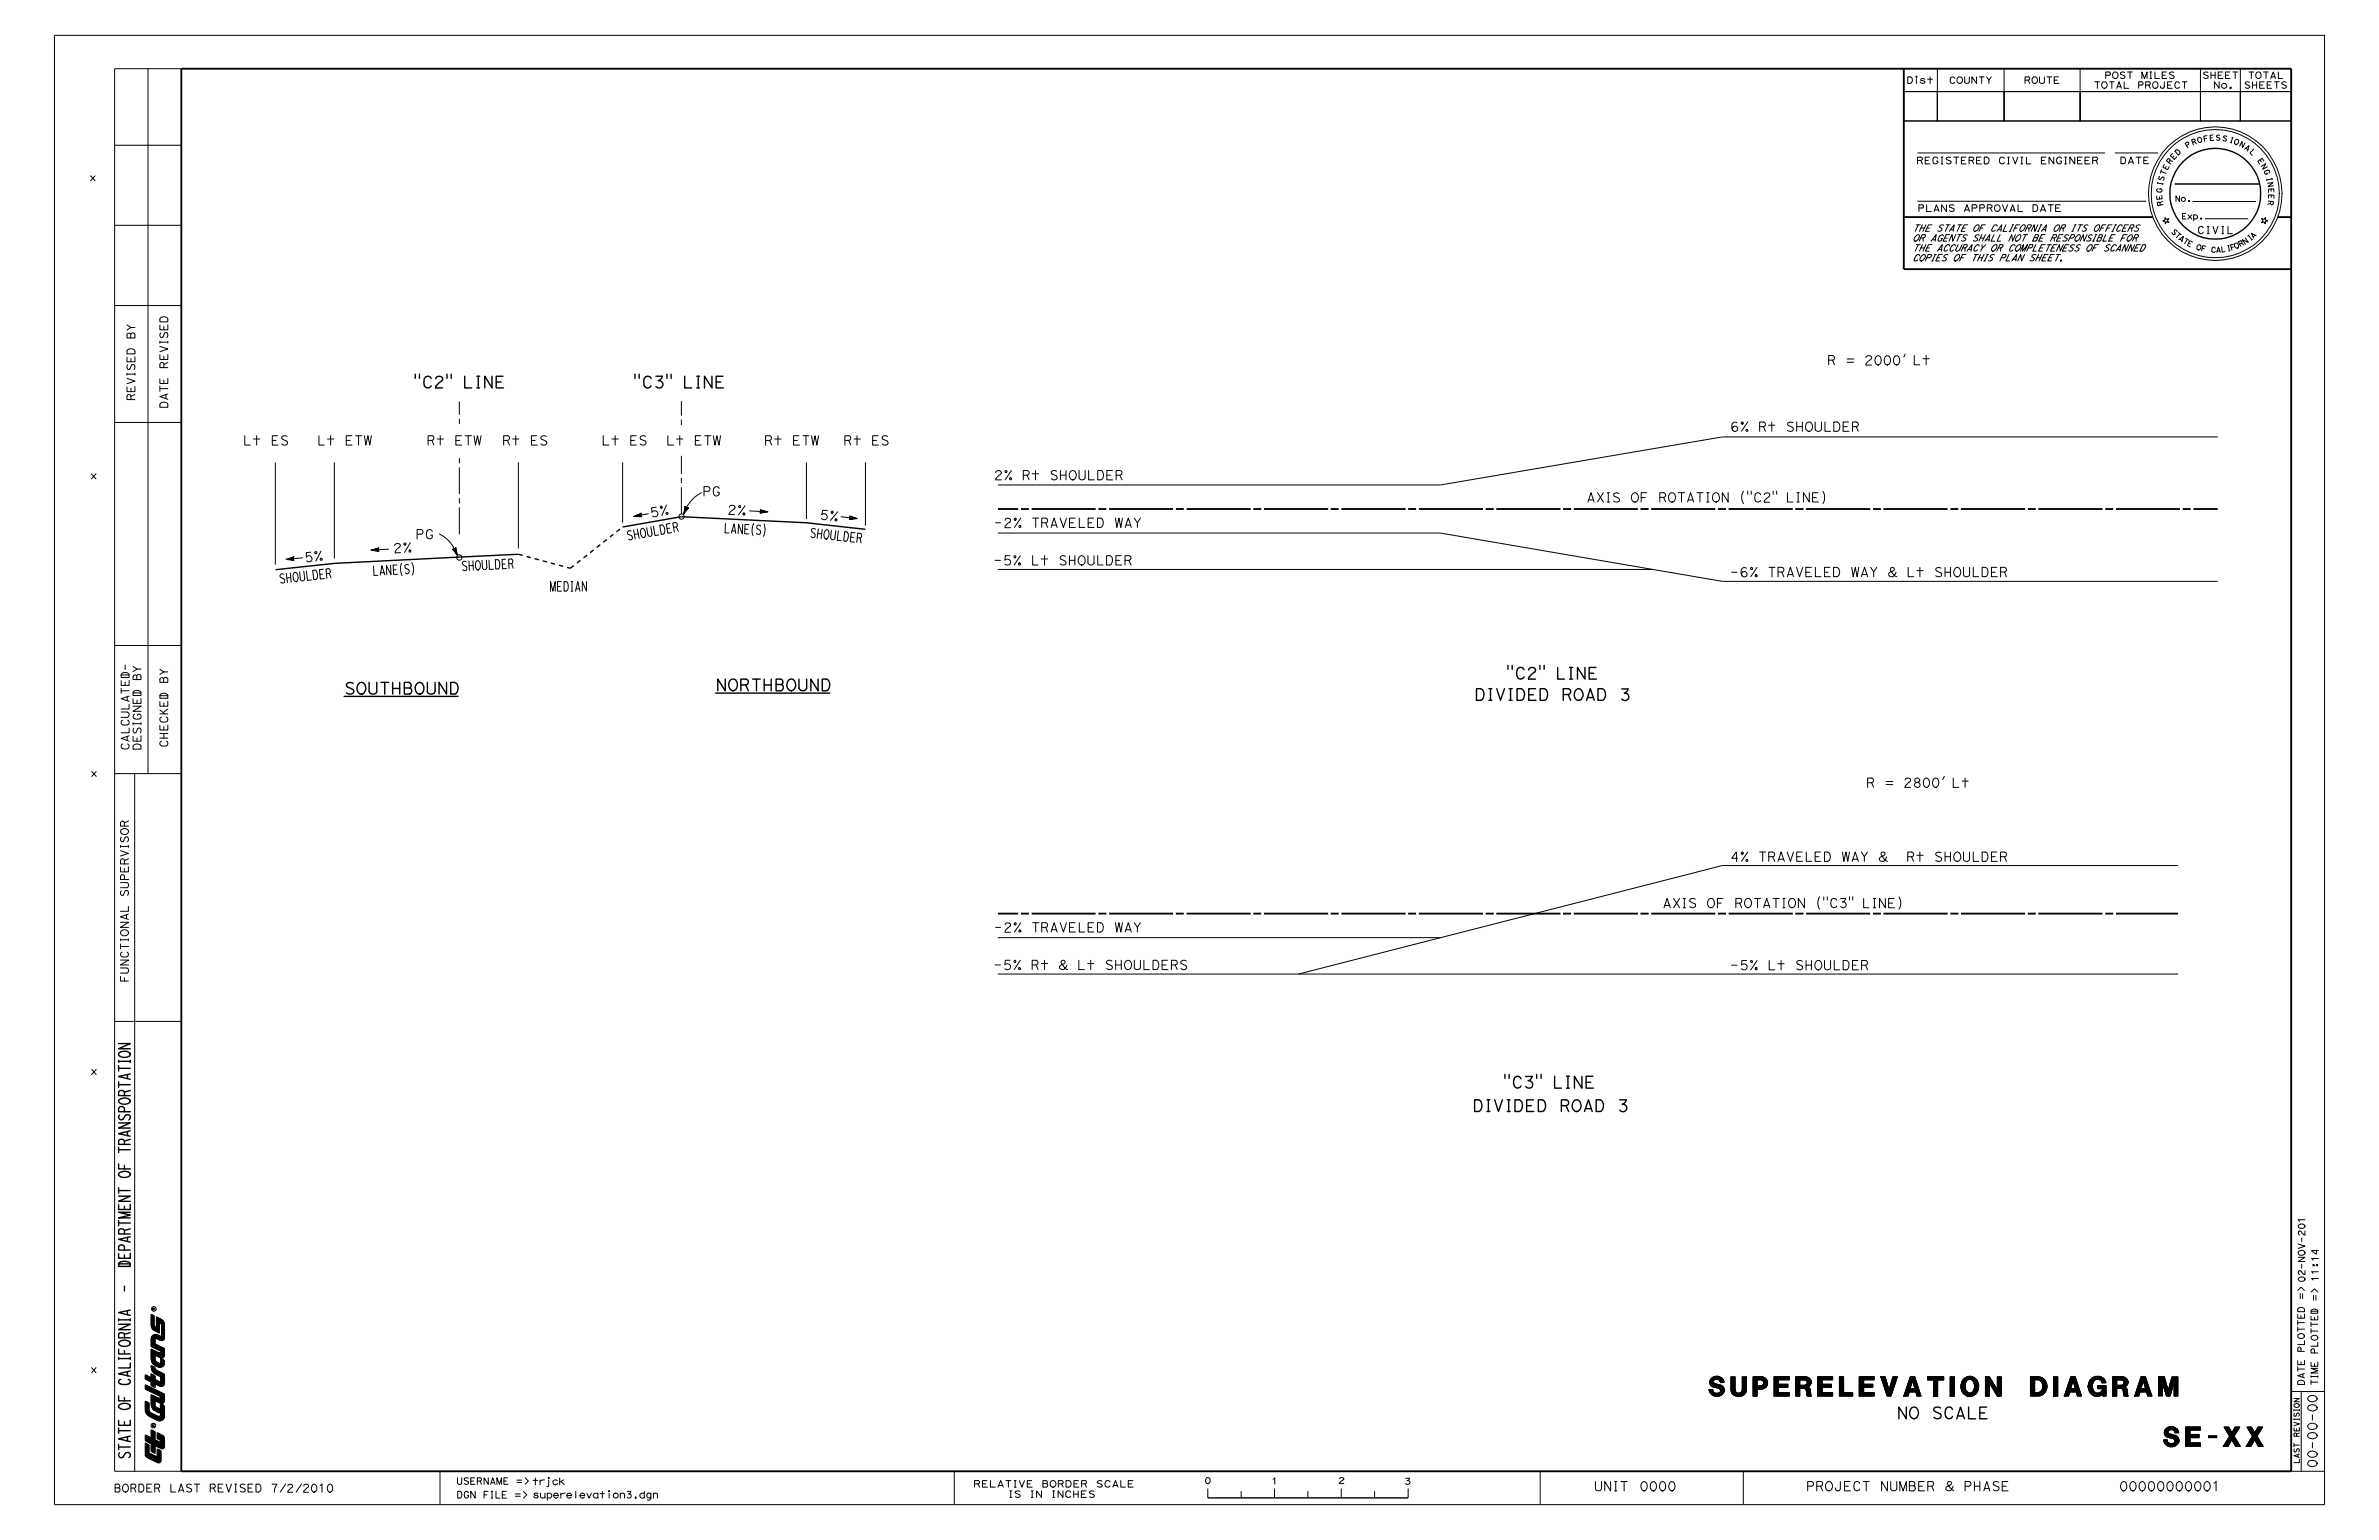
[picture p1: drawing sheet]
<svg xmlns="http://www.w3.org/2000/svg" width="432mm" height="279mm" viewBox="0 0 432 279" stroke-linecap="round" stroke-linejoin="round" font-family="sans-serif">
<defs><g id="words">
<g font-size="3.1">
<text x="310.2" y="253.3">SUPERELEVATION DIAGRAM</text>
<text x="392.7" y="262.4">SE-XX</text>
</g>
<g font-size="1.9">
<text x="75" y="70.4">&quot;C2&quot; LINE</text>
<text x="114.9" y="70.4">&quot;C3&quot; LINE</text>
<text x="62.4" y="126">SOUTHBOUND</text>
<text x="273.3" y="123.2">&quot;C2&quot; LINE</text>
<text x="272.8" y="197.4">&quot;C3&quot; LINE</text>
<text x="344.2" y="257.4">NO SCALE</text>
<text x="23.6" y="264.8" transform="rotate(-90 23.6 264.8)">STATE OF CALIFORNIA - DEPARTMENT OF TRANSPORTATION</text>
</g>
<g font-size="1.8">
<text x="148.7" y="94.2" transform="rotate(6 148.7 94.2)">5%</text>
<text x="146.9" y="97.5" transform="rotate(6 146.9 97.5)">SHOULDER</text>
</g>
<text font-size="1.7" x="67.6" y="104.4" transform="rotate(-3 67.6 104.4)">LANE(S)</text>
<text font-size="1.6" x="75.4" y="97.8">PG</text>
<g font-size="1.5">
<text x="331.6" y="66.2">R = 2000' Lt</text>
<text x="44" y="80.8">Lt ES</text>
<text x="77.4" y="80.8">Rt ETW</text>
<text x="91.1" y="80.8">Rt ES</text>
<text x="109.1" y="80.8">Lt ES</text>
<text x="138.7" y="80.8">Rt ETW</text>
<text x="153.1" y="80.8">Rt ES</text>
<text x="314" y="78.3">6% Rt SHOULDER</text>
<text x="180.4" y="87.1">2% Rt SHOULDER</text>
<text x="127.4" y="90">PG</text>
<text x="180.4" y="95.7">-2% TRAVELED WAY</text>
<text x="287.9" y="91.1">AXIS OF ROTATION (&quot;C2&quot; LINE)</text>
<text x="113.9" y="98.1" transform="rotate(-10 113.9 98.1)">SHOULDER</text>
<text x="131.3" y="96.7" transform="rotate(3 131.3 96.7)">L A N E (S)</text>
<text x="83.7" y="103.6" transform="rotate(-3 83.7 103.6)">SHOULDER</text>
<text x="180.3" y="102.6">-5% Lt SHOULDER</text>
<text x="314" y="104.7">-6% TRAVELED WAY &amp; Lt SHOULDER</text>
<text x="338.7" y="142.9">R = 2800' Lt</text>
<text x="345.5" y="156.3">Rt SHOULDER</text>
<text x="180.4" y="169.1">-2% TRAVELED WAY</text>
<text x="180.3" y="176">-5% Rt &amp; Lt SHOULDERS</text>
<text x="314" y="176">-5% Lt SHOULDER</text>
<text x="327.8" y="270.5">PROJECT NUMBER &amp; PHASE</text>
</g>
<g font-size="1.4">
<text x="401.2" y="45.8" transform="rotate(3 401.2 45.8)">C</text>
<text x="118.1" y="93.9" transform="rotate(-11 118.1 93.9)">5 %</text>
<text x="132" y="93.3" transform="rotate(3 132 93.3)">2 %</text>
<text x="71.4" y="100.4" transform="rotate(-3 71.4 100.4)">2 %</text>
</g>
<g font-size="1.3">
<text x="24.5" y="72.7" transform="rotate(-90 24.5 72.7)">REVISED BY</text>
<text x="30.5" y="74.1" transform="rotate(-90 30.5 74.1)">DATE REVISED</text>
<text x="50.7" y="105.9" transform="rotate(-6 50.7 105.9)">S H O U L D E R</text>
<text x="55.3" y="102" transform="rotate(-7 55.3 102)">5 %</text>
<text x="23.4" y="136.2" transform="rotate(-90 23.4 136.2)">CALCULATED-</text>
<text x="25.6" y="136.2" transform="rotate(-90 25.6 136.2)">DESIGNED BY</text>
<text x="30.4" y="135.7" transform="rotate(-90 30.4 135.7)">CHECKED BY</text>
<text x="23.3" y="178.2" transform="rotate(-90 23.3 178.2)">FUNCTIONAL SUPERVISOR</text>
<text x="20.6" y="270.7">BORDER LAST REVISED 7/2/2010</text>
</g>
<text font-size="1.2" x="398.8" y="42.4">CIVIL</text>
<g font-size="1.1">
<text x="346" y="15.2">Dist</text>
<text x="353.7" y="15.2">COUNTY</text>
<text x="367.3" y="15.2">ROUTE</text>
<text x="380" y="16">TOTAL PROJECT</text>
<text x="382" y="14.3">POST MILES</text>
<text x="399.7" y="14.2">SHEET</text>
<text x="401.7" y="16">No.</text>
<text x="407.2" y="16.1">SHEETS</text>
<text x="347.8" y="29.7">REGISTERED CIVIL ENGINEER</text>
<text x="348" y="38.4">PLANS APPROVAL DATE</text>
<text x="347.1" y="42">THE STATE OF CALIFORNIA OR ITS OFFICERS</text>
<text x="347.1" y="43.8">OR AGENTS SHALL NOT BE RESPONSIBLE FOR</text>
<text x="347.1" y="45.6">THE ACCURACY OR COMPLETENESS OF SCANNED</text>
<text x="347.1" y="47.4">COPIES OF THIS PLAN SHEET.</text>
<text x="418.3" y="232.7" transform="rotate(-90 418.3 232.7)">02-NO</text>
<text x="82.8" y="269.3">USERNAME =&gt; trjck</text>
<text x="176.6" y="269.8">RELATIVE BORDER SCALE</text>
<text x="82.8" y="271.8">DGN FILE =&gt;</text>
<text x="96.7" y="271.8">superele</text>
<text x="182.9" y="271.7">IS IN INCHES</text>
</g>
<g font-size="1">
<text x="397.9" y="26.4" transform="rotate(-18 397.9 26.4)">R</text>
<text x="404.4" y="25.8" transform="rotate(16 404.4 25.8)">I</text>
<text x="407.2" y="27" transform="rotate(30 407.2 27)">A</text>
<text x="242.8" y="269.2">2</text>
<text x="254.8" y="269.3">3</text>
</g>
<g font-size=".9">
<text x="393.9" y="29.9" transform="rotate(-52 393.9 29.9)">R</text>
<text x="394.5" y="29.1" transform="rotate(-47 394.5 29.1)">E</text>
<text x="396.9" y="26.9" transform="rotate(-32 396.9 26.9)">P</text>
<text x="398.9" y="26" transform="rotate(-15 398.9 26)">O</text>
<text x="400" y="25.7" transform="rotate(-10 400 25.7)">F</text>
<text x="403.2" y="25.5" transform="rotate(13 403.2 25.5)">S</text>
<text x="408.2" y="27.6" transform="rotate(43 408.2 27.6)">L</text>
<text x="409.7" y="29.2" transform="rotate(54 409.7 29.2)">E</text>
<text x="392.4" y="35.1" transform="rotate(-87 392.4 35.1)">G</text>
<text x="392.5" y="33.9" transform="rotate(-79 392.5 33.9)">I</text>
<text x="392.6" y="33" transform="rotate(-74 392.6 33)">S</text>
<text x="392.9" y="31.9" transform="rotate(-69 392.9 31.9)">T</text>
<text x="410.8" y="31" transform="rotate(65 410.8 31)">G</text>
<text x="411.3" y="32.2" transform="rotate(74 411.3 32.2)">I</text>
<text x="411.7" y="34.1" transform="rotate(87 411.7 34.1)">E</text>
<text x="411.8" y="35.2" transform="rotate(90 411.8 35.2)">E</text>
<text x="392.5" y="36.3" transform="rotate(-96 392.5 36.3)">E</text>
<text x="392.6" y="37.3" transform="rotate(-103 392.6 37.3)">R</text>
<text x="394.7" y="36.6">No.</text>
<text x="395.9" y="39.8">Exp.</text>
<text x="411.7" y="36.3" transform="rotate(96 411.7 36.3)">R</text>
<text x="394" y="42.1" transform="rotate(45 394 42.1)">S</text>
<text x="394.6" y="42.8" transform="rotate(39 394.6 42.8)">T</text>
<text x="396" y="44" transform="rotate(32 396 44)">T</text>
<text x="402.1" y="45.8">A</text>
<text x="406.6" y="44.9" transform="rotate(-29 406.6 44.9)">R</text>
<text x="408.9" y="43.4" transform="rotate(-43 408.9 43.4)">A</text>
<text x="417.3" y="265.6" transform="rotate(-90 417.3 265.6)">LAST REVISION</text>
</g>
<g font-size=".8">
<text x="395.2" y="28.3" transform="rotate(-43 395.2 28.3)">D</text>
<text x="406.3" y="26.5" transform="rotate(27 406.3 26.5)">N</text>
<text x="393.3" y="31" transform="rotate(-65 393.3 31)">E</text>
<text x="395.3" y="43.4" transform="rotate(39 395.3 43.4)">A</text>
<text x="396.9" y="44.5" transform="rotate(27 396.9 44.5)">E</text>
<text x="399.4" y="45.5" transform="rotate(13 399.4 45.5)">F</text>
<text x="404.9" y="45.4" transform="rotate(-16 404.9 45.4)">F</text>
<text x="405.7" y="45.2" transform="rotate(-27 405.7 45.2)">O</text>
<text x="408.3" y="43.8" transform="rotate(-39 408.3 43.8)">I</text>
</g>
<text font-size=".7" x="404.1" y="45.6" transform="rotate(-12 404.1 45.6)">I</text>
<g font-size=".4">
<text x="28.1" y="237.7" transform="rotate(-90 28.1 237.7)">R</text>
<text x="28" y="258.9" transform="rotate(-90 28 258.9)">R</text>
</g>
</g></defs>
<path d="M94.1 100.6l9.4 2.5M103.5 103.1l9.5-7.5" fill="none" stroke="#000" stroke-width=".25" stroke-dasharray=".8 .7" stroke-linecap="butt"/>
<g fill="none" stroke="#000" stroke-width=".25">
<path d="M410.3 35.1a8.2 8.2 0 0 1-11 7.8 8.2 8.2 0 0 1-3.6-13.1 8.2 8.2 0 0 1 13.5 1.2 7.6 7.6 0 0 1 1.1 4.2M75.4 67.9v.7M76.1 67.9v.7M77 68.7a.66 .66 0 0 1 .6-.4 .66 .66 0 0 1 .7 .4M79.1 68.7a.64 .64 0 0 1 .6-.4 .64 .64 0 0 1 .6 .4M81.1 67.9v.7M81.9 67.9v.7M84.3 68.3v2.1h1.3M86.6 68.3h.5M86.8 68.3v2.1M89.3 68.3v2.1l-1.3-2.1v2.1M91.3 68.3h-1.2v2.1h1.3"/>
<path d="M115.3 67.9v.7M116 67.9v.7M116.9 68.7a.66 .66 0 0 1 .7-.4 .66 .66 0 0 1 .6 .4M119.1 68.3h1.1a.92 .92 0 0 1-.7 .8M121.1 67.9v.7M121.8 67.9v.7M124.3 68.3v2.1h1.2M126.5 68.3h.5M126.7 68.3v2.1M129.2 68.3v2.1l-1.3-2.1v2.1M131.2 68.3h-1.2v2.1h1.3M113 95.6l10.7-1.9 22.7 1.1 10.7 1.2"/>
<path d="M94.1 100.6l-33.4 1.6-10.7 1.2M62.5 126.3h20.6M64.1 124a.71 .71 0 0 0-.8-.2 .71 .71 0 0 0-.4 .6l.2 .2M65.6 125.9a1.09 1.09 0 0 0 .8-1.1 1.09 1.09 0 0 0-.8-1 1.13 1.13 0 0 0-.8 1 1.13 1.13 0 0 0 .7 1.1h.2M67 123.8v1.6M68.4 123.8v1.6M69.2 123.8h1.3M69.8 123.8v2.1M71.3 123.8v2.1M72.5 123.8v2.1M74.4 124.8l.3-.4-.2-.4-.3-.2h-.8v2.1h.9M76.1 125.9a1.12 1.12 0 0 0 .5-1.9 .77 .77 0 0 0-.8-.1 .77 .77 0 0 0-.4 .8 .96 .96 0 0 0 .8 1.2"/>
<path d="M77.6 123.8v1.6M79 123.8v1.6M81 123.8v2.1l-1.3-2.1v2.1M81.8 123.8h.7a1.2 1.2 0 0 1 .1 2.1h-.8zM129.9 125.8h20.7M131.6 123.2v2.1l-1.3-2.1v2.1M133.1 125.3a1.1 1.1 0 0 1-.9-1 1.1 1.1 0 0 1 .7-1.1h.4a1.17 1.17 0 0 1 .5 1.2 1.17 1.17 0 0 1-.8 .9M134.5 124.3h.9l.4 1M135.4 124.3a.53 .53 0 0 0 .4-.6 .53 .53 0 0 0-.4-.5h-.9v2.1M136.6 123.2h1.4M137.3 123.2v2.1M138.7 123.2v2.1"/>
<path d="M138.7 124.3h1.3M140 123.2v2.1M140.9 124.2h.9M140.9 123.2h.7a.52 .52 0 0 1 .5 .4 .52 .52 0 0 1-.3 .6l.2 .2a.62 .62 0 0 1-.2 .9h-.9zM143.7 125.3a1.04 1.04 0 0 1-.9-1.1 1.04 1.04 0 0 1 1-1 1.15 1.15 0 0 1 .6 1.1 1.15 1.15 0 0 1-.8 1M145 123.2v1.6a.73 .73 0 0 0 .7 .5 .73 .73 0 0 0 .7-.5v-1.6M148.5 123.2v2.1l-1.3-2.1v2.1M149.2 123.2h.8a1.05 1.05 0 0 1 .5 1.6l-.2 .4-1.1 .1zM268 124.9h.7a1.27 1.27 0 0 1 .5 1.8l-.4 .4h-.8zM270.2 124.9h.6M270.2 127.1h.6M270.5 124.9v2.2"/>
<path d="M271.7 124.9l.7 2.2 .7-2.2M273.7 120.7v.7M273.9 124.9h.6M273.9 127.1h.6M274.2 124.9v2.2M274.5 120.7v.7M275.4 124.9h.7a1.27 1.27 0 0 1 .3 2l-.3 .2h-.7zM275.4 121.5l.4-.4h.4l.4 .4M277.5 126h.8M278.7 124.9h-1.2v2.2h1.3M278.7 121.5a.66 .66 0 0 0-.6-.4 .66 .66 0 0 0-.7 .5M279.5 120.7v.7"/>
<path d="M279.5 124.9h.8a1.27 1.27 0 0 1 .4 1.8l-.3 .4h-.9zM280.3 120.7v.7M282.7 121.1v2.1h1.3M283.7 126h.9l.5 1.1M284.6 126a.53 .53 0 0 0 .5-.5 .53 .53 0 0 0-.5-.6h-.9v2.2M284.9 121.1h.5M285.1 121.1v2.1M286.5 127.1a1.08 1.08 0 0 0 .8-1.1 1.08 1.08 0 0 0-.9-1.1 1.1 1.1 0 0 0-.7 1.2 1.1 1.1 0 0 0 .9 1M287.7 121.1v2.1l-1.4-2.1v2.1M288 127.1l.6-2.2 .8 2.2M288.1 126.6h1.1M289.7 121.1h-1.3v2.1h1.4"/>
<path d="M290 124.9h.8a1.17 1.17 0 0 1 .6 1.1 1.17 1.17 0 0 1-.7 1.1h-.7zM294.4 125h1.1l-.2 .5-.5 .3a.7 .7 0 0 1 .8 .9 .7 .7 0 0 1-1.2 .1M21.5 192.4v.4M21.5 193.4v.9M21.5 196.3v1M21.5 196.8h2.1M21.5 193.8h2.1M21.5 192.6h2.1M21.5 189.3h2.1l-2.1 1h2.1M22.6 198.1a.61 .61 0 0 0-1.1 0v.7h2.1M23.6 199.7v.2a1.39 1.39 0 0 1-2.1-.1v-.1a1.39 1.39 0 0 1 2.1 0v.1M23.6 194.8l-2.1 .5 2.1 .5"/>
<path d="M23.6 191.2v.3l-.3 .2a1.27 1.27 0 0 1-1.8-.4v-.1a1.23 1.23 0 0 1 2.1 .1M267.7 199.5h.8a1.24 1.24 0 0 1-.2 2.2h-.6zM269.9 199.5h.5M270.2 199.5v2.2M271.3 199.5l.7 2.2 .7-2.2M273.2 194.9v.7M273.6 199.5h.5M273.8 199.5v2.2M273.9 194.9v.7M274.8 195.7a.64 .64 0 0 1 .7-.4 .64 .64 0 0 1 .6 .4M275 199.5h.7a1.05 1.05 0 0 1 .5 1.6l-.1 .3-.3 .3h-.8zM276.9 195.3h1.2l-.2 .5-.5 .3"/>
<path d="M278.3 199.5h-1.2v2.2h1.3M278.9 194.9v.7M279.2 199.5h.8a1.24 1.24 0 0 1-.2 2.2h-.6zM279.7 194.9v.7M282.2 195.3v2.1h1.2M284.3 195.3h.5M284.6 195.3v2.1M287.1 195.3v2.1l-1.3-2.1v2.1M289.1 195.3h-1.2v2.1h1.3M289.7 199.5h.8a1.31 1.31 0 0 1 0 2.2h-.8zM294 199.5h1.2a.92 .92 0 0 1-.8 .8l.5 .1a.72 .72 0 0 1 .2 1.1 .73 .73 0 0 1-1.1-.1M21.5 211.2v.9h2.1"/>
<path d="M21.5 208.1v1M21.5 215.5v1M21.5 216h2.1M21.5 208.6h2.1M21.5 217h2.1l-2.1 1h2.1M21.5 203.7h2.1l-2.1 1h2.1M21.7 202.3l-.2 .5 .2 .3 .3 .1 .3-.1M22.6 207a.58 .58 0 0 0-.5-.3 .58 .58 0 0 0-.6 .3v.6h2.1M22.6 201.1a.57 .57 0 0 0-.5-.4 .57 .57 0 0 0-.6 .4v.6h2.1M23.6 219.9h-2.1l2.1 .6-2.1 .5h2.1M23.6 218.5v.9h-2.1v-.8M23.6 213v.2a1.39 1.39 0 0 1-2.1-.1v-.1a1.39 1.39 0 0 1 2.1 0v.1"/>
<path d="M23.6 205.2l-2.1 .5 2.1 .4M269.9 201.7h.5M273.6 201.7h.5M277.1 200.6h.8M283.4 200.6h.8l.5 1.1M284.2 200.6a.53 .53 0 0 0 .5-.5 .53 .53 0 0 0-.5-.6h-.8v2.2M286.2 201.7a1.08 1.08 0 0 0 .8-1.1 1.08 1.08 0 0 0-.9-1.1 1.14 1.14 0 0 0-.8 1.1 1.14 1.14 0 0 0 .7 1.1h.2M287.6 201.7l.7-2.2 .7 2.2M287.8 201.1h1M21.5 229.3h2.1v.5h-2.1zM21.5 229.3a1.42 1.42 0 0 1 2.1 0M21.5 221.4v1"/>
<path d="M21.5 239.3v.3M21.5 239.5h2.1M21.5 221.9h2.1M22.6 226.2a.57 .57 0 0 0-.5-.4 .57 .57 0 0 0-.6 .4v.6h2.1M22.6 223.2a.61 .61 0 0 0-1.1 0v.7h2.1M23.6 237.7l-2.1 .4 2.1 .6M23.6 227.4v.9h-2.1v-.9M23.6 224.4l-2.1 .5 2.1 .5M21.5 253.3v.8h2.1M21.5 244.8v.8h2.1M21.5 246.3v.4M21.5 259.1v.9"/>
<path d="M21.5 259.6h2.1M21.5 246.5h2.1M21.5 240.3h2.1l-2.1 .9h2.1M21.9 250.3h-.2l-.2 .3 .1 .3 .3 .2M22.6 242.1a.61 .61 0 0 0-1.1 0v.6h2.1M23.6 247.3v.9h-2.1M23.6 257.7v.9h-2.1v-.9M23.6 255.1a.77 .77 0 0 1-.9 .6l-.7-.1-.4-.2-.1-.3a1.23 1.23 0 0 1 2.1 .1M23.6 248.7l-2.1 .5 2.1 .5M23.6 243.6v.2a1.5 1.5 0 0 1-2 .1l-.1-.2a1.16 1.16 0 0 1 1.2-.6l.6 .2 .3 .2v.2M27.5 259.6v3.6M28 259.8v3.7"/>
<path d="M346 255.3v2.1l-1.3-2.1v2.1M347.5 257.4a1.04 1.04 0 0 1-.9-1.1 1.04 1.04 0 0 1 .9-1 1.11 1.11 0 0 1 .7 1.1 1.11 1.11 0 0 1-.8 1M352.2 255.5a.75 .75 0 0 0-1.2 .3l.2 .3M353.2 255.7l.3-.4h.5l.4 .4M355.2 257.4l.6-2.1 .8 2.1M357.3 255.3v2.1h1.3M360.6 255.3h-1.3v2.1h1.4M21.5 262v1M21.5 262.5h2.1M21.7 263.6l-.2 .5 .2 .3 .3 .1 .3-.1M23.6 260.5l-2.1 .5 2.1 .6M26.5 260.5v.8"/>
<path d="M26.5 262v1.9M26.9 262.2v1.6M28.6 260.1v.8M28.6 263v1.6M29.7 261l-.1 1.4M219.2 271.8h36.4"/>
</g>
<g fill="none" stroke="#000" stroke-width=".18">
<path d="M9.9 6.4h412v266.6h-412zM26.9 12.5v127.9M32.9 12.5h-12.1v254.4h12.1M345.5 16.6h6.1v5.3h-6.1zM345.5 16.6h70.4M346.3 13.9h.4a.51 .51 0 0 1 .4 .8l-.3 .4h-.5zM347.8 14l.2-.1-.2-.1v.2h.1M350.3 13.9v1.2M351.6 16.6h12.1v5.3h-12.1zM351.6 12.5v9.4M354 14.2a.44 .44 0 0 1 .4-.3 .44 .44 0 0 1 .4 .3M355.7 15.1a.58 .58 0 0 0 .5-.6 .58 .58 0 0 0-.7-.5 .61 .61 0 0 0-.3 .7 .61 .61 0 0 0 .6 .4"/>
<path d="M356.6 13.9v.9M357.4 13.9v.9M358.8 13.9v1.2l-.9-1.2v1.2M359.3 13.9h.8M359.7 13.9v1.2M360.6 13.9l.4 .6 .4-.6M363.7 16.6h13.8v5.3h-13.8zM363.7 12.5v9.4M368.1 14.5a.3 .3 0 0 0 .3-.3 .3 .3 0 0 0-.3-.3h-.5v1.2M369.3 15.1a.58 .58 0 0 0 .5-.7 .58 .58 0 0 0-.7-.4l-.1 .1a.61 .61 0 0 0-.2 .7 .61 .61 0 0 0 .6 .3M370.2 13.9v.9M371.1 13.9v.9"/>
<path d="M371.5 13.9h.9M372 13.9v1.2M373.6 13.9h-.7v1.2h.8M377.5 16.6h21.9v5.3h-21.9zM377.5 12.5v9.4M380.2 14.8h.9M380.7 14.8v1.2M382 16l.3-.1 .2-.4a.58 .58 0 0 0-.4-.7 .59 .59 0 0 0-.6 .6 .59 .59 0 0 0 .5 .6M382.8 13.7l.3-.3-.1-.3h-.8v1.1M382.9 14.8h.8M383.3 14.8v1.2M383.9 14.2a.58 .58 0 0 0 .5-.6 .58 .58 0 0 0-.7-.5 .62 .62 0 0 0-.2 .7 .62 .62 0 0 0 .5 .4"/>
<path d="M384.2 16l.4-1.2 .4 1.2M385.6 14.8v1.2h.8M385.6 13.1a.47 .47 0 0 0-.7 .3l.1 .1M386.1 13.1h.9M386.6 13.1v1.1M388.7 15.4a.3 .3 0 0 0 .3-.3 .3 .3 0 0 0-.3-.3h-.5v1.2M388.8 14.2v-1.1l.4 1.1 .5-1.1v1.1M390 15.4l.3-.2-.1-.3-.8-.1v1.2M390.2 13.1h.3M390.4 13.1v1.1M391.1 13.1v1.1h.8M391.2 16l.4-.2a.71 .71 0 0 0-.2-1 .59 .59 0 0 0-.7 .6 .59 .59 0 0 0 .6 .6"/>
<path d="M392.8 14.8v1M393.2 13.1h-.7v1.1h.8M394.2 14.8h-.8v1.2h.9M394.6 13.1a.48 .48 0 0 0-.8 .3l.1 .1M394.8 15.1l.3-.3h.2l.3 .3M396.1 14.8h.8M396.5 14.8v1.2M399.4 16.6h7.2v5.3h-7.2zM399.4 12.5v9.4M400.7 13.1a.47 .47 0 0 0-.7 .3l.1 .1M401.3 13.1v1.1M402.1 13.1v1.1"/>
<path d="M402.8 14.8v1.2l-.9-1.2v1.2M403.4 13.1h-.8v1.1h.9M404.7 13.1h-.8v1.1h.9M405.3 13.1h.9M405.7 13.1v1.1M406.6 16.6h9.3v5.3h-9.3zM406.6 12.5v9.4M408.2 13.1h.9M408.3 14.9a.47 .47 0 0 0-.8 .3l.1 .1M408.6 13.1v1.1M408.8 14.8v1.2M409.6 14.8v1.2"/>
<path d="M409.9 14.2h.1a.58 .58 0 0 0 .4-.7l-.2-.4a.58 .58 0 0 0-.8 .5 .58 .58 0 0 0 .6 .6M410.8 13.1h.9M411 14.8h-.9v1.2h.9M411.3 13.1v1.1M412.1 14.2l.5-1.1 .4 1.1M412.3 13.9h.6M412.3 14.8h-.8v1.2h.8M412.8 14.8h.9M413.2 14.8v1.2M413.5 13.1v1.1h.8M414.9 14.9a.47 .47 0 0 0-.7 .3l.1 .1M16.4 31.9l.9 .9"/>
<path d="M17.3 31.9l-.9 .9M20.8 26.4h12.1M345.5 21.9h70.4M348 27.7h34.1M348 36.5h41.5M348.6 29.1l.3-.2-.1-.3-.8-.1v1.2M348.8 37.7a.3 .3 0 0 0 .3-.3 .3 .3 0 0 0-.3-.3h-.5v1.3M349.7 37.1v1.3h.8M350.2 28.5h-.8v1.2h.9M350.9 28.8l.2-.3h.3l.3 .3M351 38.4l.5-1.3 .4 1.3M352.3 28.5h.4"/>
<path d="M352.5 28.5v1.2M353.3 37.1v1.3l-.9-1.3v1.3M354.1 28.6a.48 .48 0 0 0-.8 .2l.1 .2M354.6 28.5h.9M354.6 37.2a.51 .51 0 0 0-.8 .2l.1 .2M355.1 28.5v1.2M356.6 38.4l.4-1.3 .5 1.3M356.8 28.5h-.8v1.2h.8M357.9 29.1a.3 .3 0 0 0 .4-.3 .3 .3 0 0 0-.4-.3h-.5v1.2M358.5 37.7a.3 .3 0 0 0 .3-.3 .3 .3 0 0 0-.3-.3h-.6v1.3M359.6 28.5h-.8v1.2h.8M359.9 37.7a.3 .3 0 0 0 .3-.3 .3 .3 0 0 0-.3-.3h-.6v1.3"/>
<path d="M360.2 28.5h.4a.55 .55 0 0 1 .4 .8l-.3 .4h-.5zM361.3 37.7a.32 .32 0 0 0 .2-.5l-.8-.1v1.3M362.6 38.3l-.1 .1a.62 .62 0 0 1-.5-.7 .62 .62 0 0 1 .6-.6 .62 .62 0 0 1 .5 .7 .62 .62 0 0 1-.6 .6M363 28.8l.2-.3h.3l.3 .3M363.5 37.1l.4 1.3 .5-1.3M364.4 28.5h.3M364.6 28.5v1.2M364.8 38.4l.5-1.3 .4 1.3M365.3 28.5l.5 1.2 .4-1.2M366.3 37.1v1.3h.8M366.8 28.5h.3M367 28.5v1.2"/>
<path d="M367.8 28.5v1.2h.8M369 37.1l.7 .2 .1 .7-.2 .3-.6 .1zM370.4 38.4l.4-1.3 .5 1.3M371.3 28.5h-.8v1.2h.9M371.8 37.1h.9M372.2 37.1v1.3M372.8 28.5v1.2l-.9-1.2v1.2M373.4 28.8l.2-.3h.3l.3 .3M374 37.1h-.9v1.3h.9M374.8 28.5h.3M374.9 28.5v1.2M376.6 28.5v1.2l-.9-1.2v1.2"/>
<path d="M377.9 28.5h-.8v1.2h.8M379.3 28.5h-.9v1.2h.9M380.4 29.1l.3-.2-.1-.3-.8-.1v1.2M383.9 27.7h7.8M385 28.5l.7 .1a.75 .75 0 0 1-.1 1.1h-.6zM386.3 29.7l.5-1.2 .4 1.2M386.4 29.4h.7M387.7 28.5h.9M388.2 28.5v1.2M389.1 29.1h.6M389.9 28.5h-.8v1.2h.9M391.6 33.2l1 .2"/>
<path d="M391.6 33.1v.2M391.7 34.2l-.3 .2 .2 .4M392.4 35.5l.1 .5-1 .2-.1-.6M394.7 33.4h15.4M395.6 35.5v1.1l-.7-1.1v1.1M396.7 38.7h-.6v1h.7M398 36.6h11.5M400.2 39.7h7.9M400.6 24.6l-.6 .1 .2 .9M401.6 25h-.4M401.7 24.5h-.6l.1 1h.6M402.9 24.6l-.3-.1-.2 .1-.1 .2 .6 .4v.2l-.4 .1-.2-.2"/>
<path d="M405.7 26.2a.48 .48 0 0 0 .6-.4 .48 .48 0 0 0-.3-.5 .52 .52 0 0 0-.4 .4 .52 .52 0 0 0 .2 .5M410.4 30.2l.8-.5-.5 1 .8-.5M411.6 33.3l1-.2-.9 .7 .9-.1M411.7 36.5l.9 .1v.4l-.2 .1h-.1l-.2-.2M411.8 36v-.6h.9v.6M412.3 32.3l.1 .2M412.4 32.4l-.9 .3M412.7 34.8v-.5h-.9v.6M413.7 35.1a11.6 11.6 0 0 1-16.5 10.5 11.6 11.6 0 0 1-2.6-19.4 11.6 11.6 0 0 1 18.7 6l.3 1.4 .1 1.6M414.2 35.1a12.1 12.1 0 0 1-17.1 11.1 12.1 12.1 0 0 1-2.8-20.2 12.1 12.1 0 0 1 19.5 6l.4 3.2M20.8 40.9h12.1M20.8 55.4h12.1"/>
<path d="M23.1 58.9l.7 .5-.7 .5M29.1 57.8a.77 .77 0 0 1 .7-.4 .77 .77 0 0 1 .7 .5v.5h-1.5zM30.5 58.9v.9h-1.5v-.8M347.6 43.8a.81 .81 0 0 0 .7-1.2 .83 .83 0 0 0-.8 1.2h.2M347.7 46.4l.1-.1a.31 .31 0 0 1 .4-.1 .31 .31 0 0 1 .2 .2M347.8 40.8h.8M347.8 44.4h.8M348.2 40.8l-.6 1.2M348.2 44.4l-.6 1.2M348.7 47.3a.78 .78 0 0 0 .7-1.1 .9 .9 0 0 0-.8 1.1h.2M348.9 40.8l-.5 1.2M348.9 44.4l-.5 1.2"/>
<path d="M349.1 43.2l.2-.1 .2-.3-.1-.2h-.5l-.6 1.2M349.6 40.8l-.6 1.2M349.6 44.4l-.6 1.2M350.2 46.8a.36 .36 0 0 0 .3-.2 .36 .36 0 0 0 0-.4h-.5l-.6 1.1M350.5 43.8l.9-1.2-.2 1.2M350.7 40.8h-.7l-.5 1.2h.7M350.7 44.4h-.7l-.5 1.2h.7M351.1 46.2h.3M351.3 46.2l-.6 1.1M351.6 45.6l.9-1.2-.1 1.2M352.1 42.8l.4-.2 .2 .2M352.5 46.2h-.6l-.6 1.1h.7"/>
<path d="M352.8 40.9a.44 .44 0 0 0-.5-.1 .44 .44 0 0 0-.2 .4M353.2 44.6l.3-.2h.3v.2M353.3 40.8h.7M353.6 46.2a.43 .43 0 0 0-.5 0 .43 .43 0 0 0-.2 .4M353.6 40.8l-.5 1.2M353.8 42l.9-1.2-.2 1.2M353.9 42.6h-.6l-.6 1.2h.6M354.3 44.6l.3-.2h.2l.1 .2M354.9 47.3a.9 .9 0 0 0 .7-1.1h-.1a.86 .86 0 0 0-.7 1.1h.2M355 42.6l-.6 1.2-.1-1.2-.5 1.2M355.4 40.8h.7M355.4 42.6h.7"/>
<path d="M355.4 44.4l-.4 .9M355.7 42.6l-.5 1.2M355.8 40.8l-.6 1.2M356.1 44.4l-.4 .9M356.7 45l.4-.3v-.3h-.6l-.5 1.2M356.8 46.2h-.6l-.5 1.1M357 45.6l.9-1.2-.2 1.2M357.1 42.7l-.5-.1-.3 .3 .1 .1M357.1 40.8h-.6l-.5 1.2h.6M358.4 46.2h.7M358.5 42a.84 .84 0 0 0 .6-1.2 .84 .84 0 0 0-.7 1.2h.1M358.6 44.6l.3-.2h.2l.1 .2"/>
<path d="M358.7 46.2l-.5 1.1M359.3 42.7l-.5-.1-.3 .3v.1M359.5 46.2l-.6 1.1M359.7 44.4l.1 .6 .6-.6M359.7 42.6l-.5 1.2M360.1 46.2l-.5 1.1M360.3 43.8l.9-1.2-.2 1.2M360.4 40.8h-.7l-.5 1.2M360.4 42.6l-.6 1.2M360.6 46.2h.3M360.8 46.2l-.6 1.1M361.7 45.6a.85 .85 0 0 0 .7-1.2 .86 .86 0 0 0-.9 1.1l.3 .1"/>
<path d="M361.8 41l.3-.2h.3l.1 .2M361.9 42.6l-.5 1.2h.7M362 46.2a.45 .45 0 0 0-.5 0 .45 .45 0 0 0-.2 .4M362.4 42l.9-1.2-.1 1.2M363 42.6l-.5 1.2h.6M363.2 45l.3-.2a.22 .22 0 0 0 .1-.2 .22 .22 0 0 0-.2-.2h-.4l-.6 1.2M363.7 46.8a.37 .37 0 0 0 .3-.6h-.5l-.5 1.1M364.1 40.8l-.6 1.2h.7M364.6 46.2l-.5 1.1h.6M365.1 44.6l.3-.2h.2l.1 .2M365.1 47.3l.9-1.1-.1 1.1M365.2 40.8h.3"/>
<path d="M365.4 40.8l-.6 1.2M365.8 42.6l-.5 1.2-.2-1.2-.5 1.2M366 43.8a1.03 1.03 0 0 0 .8-1l-.2-.2a.9 .9 0 0 0-.7 1.1l.2 .1M366 45.6a.85 .85 0 0 0 .7-1.2 .91 .91 0 0 0-.8 1.1l.2 .1M366.6 40.8h-.6l-.6 1.2M366.7 45.6l.6-1.2-.2 1.2 .9-1.2-.5 1.2M366.8 42a.93 .93 0 0 0 .7-1.2 .84 .84 0 0 0-.7 1.2h.1M367.3 42.6h.7M367.5 46.2l-.6 1.1-.1-1.1-.6 1.1M367.7 42.6l-.6 1.2M368.3 41.4l.3-.2v-.4h-.5l-.5 1.2M368.6 45a.48 .48 0 0 0 .3-.6h-.5l-.5 1.2"/>
<path d="M369.5 44.4l-.5 1.2h.6M369.5 46.2a.42 .42 0 0 0-.5 0 .42 .42 0 0 0-.2 .4M369.7 43.1l.3-.4-.1-.1h-.4l-.6 1.2h.5M369.9 40.8l-.6 1.2-.1-1.2-.5 1.2M370 46.2l-.5 1.1M370.4 40.8h.2M370.5 40.8l-.6 1.2M370.5 42l1-1.2-.3 1.2M370.6 46.2l-.5 1.1M371.2 42.6h-.6l-.6 1.2h.7M371.2 44.4h-.6l-.6 1.2h.7M371.6 44.4h.7"/>
<path d="M371.8 46.2h-.7l-.5 1.1h.6M372 44.4l-.5 1.2M372.9 46.2h-.7l-.5 1.1h.6M372.9 43.2l.4-.3-.2-.3h-.4l-.5 1.2M373 42a.81 .81 0 0 0 .7-1.2 .91 .91 0 0 0-.8 1.1l.2 .1M373.3 46.2h.7M373.4 44.4h-.7l-.5 1.2h.7M373.7 46.2l-.6 1.1M374.4 42.6h-.6l-.6 1.2h.7M374.5 44.4l-.5 1.2-.2-1.2-.6 1.2M374.5 41.4a.37 .37 0 0 0 .3-.2 .37 .37 0 0 0 0-.4h-.5l-.5 1.2M375.5 42.7a.39 .39 0 0 0-.5-.1 .39 .39 0 0 0-.2 .4"/>
<path d="M375.5 44.4h-.6l-.6 1.2h.7M376.1 43.2a.39 .39 0 0 0 .4-.2 .39 .39 0 0 0-.1-.4h-.4l-.6 1.2M376.6 40.8h.2M376.6 44.5a.42 .42 0 0 0-.5-.1 .42 .42 0 0 0-.2 .4M376.7 40.8l-.5 1.2M376.8 43.8a.9 .9 0 0 0 .7-1.1v-.1a.83 .83 0 0 0-.8 1.2h.2M377.3 40.8h.7M377.6 44.5a.4 .4 0 0 0-.4-.1 .4 .4 0 0 0-.2 .4M377.7 40.8l-.6 1.2M378.8 42.6l-.5 1.2-.2-1.2-.6 1.2M379 45.6h.1a.96 .96 0 0 0 .6-1.2 .87 .87 0 0 0-.8 1.2h.2M379 40.9a.4 .4 0 0 0-.5-.1 .4 .4 0 0 0-.2 .4"/>
<path d="M379.8 42.7a.39 .39 0 0 0-.5-.1 .39 .39 0 0 0-.2 .4M380.3 42a.84 .84 0 0 0 .7-1.2 .84 .84 0 0 0-.7 1.2h.1M380.3 42.6h.3M380.5 42.6l-.6 1.2M380.9 44.4h-.6l-.6 1.2M381.3 43.1l.3-.4-.1-.1h-.4l-.5 1.2h.4M382.2 42.6l-.5 1.2h.6M382.2 40.8h-.6l-.5 1.2M383.1 44.5a.45 .45 0 0 0-.8 .3M383.3 40.8h-.6l-.5 1.2M383.5 44.6l.3-.2h.2l.1 .2M383.9 40.8h.3"/>
<path d="M383.9 42.6h-.6l-.6 1.2h.7M384 40.8l-.6 1.2M384 45.6l1-1.2-.3 1.2M384.5 41l.4-.2h.2l.1 .2M386.1 42.6h-.7l-.5 1.2M386.3 43.8a.86 .86 0 0 0 .6-1.2l-.3 .1-.4 .5a.32 .32 0 0 0-.1 .3 .32 .32 0 0 0 .3 .3M386.3 40.8h-.6l-.6 1.2h.7M386.4 44.4l-.6 1.2-.1-1.2-.6 1.2M386.9 41.4a.34 .34 0 0 0 .4-.2 .34 .34 0 0 0-.1-.4h-.4l-.6 1.2M387.5 44.4l-.6 1.2-.1-1.2-.6 1.2M387.8 43.2l.3-.3-.1-.3h-.4l-.6 1.2M388.5 44.4h-.7l-.5 1.2h.7"/>
<path d="M388.5 40.9a.42 .42 0 0 0-.5-.1 .42 .42 0 0 0-.2 .4M388.9 44.4h.5a.96 .96 0 0 1-1 1.2zM392.6 40.1l.4 .1v.4l.3-.4 .4 .2-.3-.4 .2-.4-.4 .2-.2-.3v.4l-.4 .2h.1M398 43.9l-.6-.2-.4 .8 .5 .3M399 45.3a.38 .38 0 0 0 .5-.3v-.4a.38 .38 0 0 0-.4-.2 .38 .38 0 0 0-.3 .4v.4l.2 .2M399.1 41.3l.3-.2h.2l.3 .2M400.4 44.7l-.6-.1-.2 .9M400.6 41.1h.4M400.8 41.1v1.3M401.7 41.1l.4 1.3 .5-1.3M402.4 45.8l.3-1 .3 1M403.2 44.8l.1 .9h.6"/>
<path d="M403.3 41.1h.3M403.5 41.1v1.3M404.4 41.1v1.3h.8M404.5 44.6l.1 .9M404.6 44.5l-.3 .1M405.4 44.3l-.5 .1 .2 1M407.5 43.2l.6 .8-1.1-.5 .6 .8M408.1 42.7l.6 .8M408.2 42.7l-.2 .1M411.5 40l.1 .1-.4 .1v.4l-.3-.3-.4 .1 .2-.4-.2-.4 .4 .2 .3-.3v.4l.4 .2M20.8 76.6h12.1M23.1 68.6l1.4 .6-1.4 .4"/>
<path d="M23.1 67.9h1.4M23.1 67.7v.4M23.1 63.5a.93 .93 0 0 1 1.3 .1l.1 .6h-1.4zM23.1 66.2v.8h.4l.1-.1M23.7 60.6l-.2-.1h-.3l-.1 .2v.6h1.4v-.6M23.8 71.9l-.2-.3a.35 .35 0 0 0-.3 0 .35 .35 0 0 0-.2 .3v.6h1.4M24.5 70.1v1h-1.4v-.9M24.5 64.7v.9h-1.4v-.8M29 73.3a.83 .83 0 0 1 1.5 .1v.5h-1.5zM29 62.8l1.5 .5-1.5 .5M29 61.9v.4M29 70v1"/>
<path d="M29 70.5h1.5M29 62.1h1.5M29.1 60.4l-.1 .2 .1 .4 .1 .2 .4-.1M29.7 66.1v-.2a.35 .35 0 0 0-.6-.1l-.1 .9h1.5M30.5 71.5l-1.5 .4 1.5 .6M30.5 68.6v1h-1.5v-.9M30.5 64.3v.9h-1.5v-.8M44.4 79.1v1.7h1M46.6 79.1v1.7M50.4 79.1h-1v1.7h1.1M52.1 79.2l-.3-.1a.54 .54 0 0 0-.7 .4l.2 .2M57.9 79.1v1.7h1"/>
<path d="M59.5 79.7h1.1M60 79.1v1.7M62.8 79.9h.8M63.9 79.1h-1.1v1.7h1.1M64.5 79.1h1.2M65.1 79.1v1.7M66.1 79.1l.3 1.7 .4-1.7 .3 1.7 .3-1.7M78.4 79.9l.3-.1a.42 .42 0 0 0 .1-.5 .42 .42 0 0 0-.4-.2h-.7v1.7M79.9 79.1v1.7M83.4 72.8v2.4M83.4 76v.9M83.8 79.1h-1.1v1.7h1.1"/>
<path d="M84.4 79.1h1.2M85 79.1v1.7M86 79.1l.3 1.7 .4-1.7 .3 1.7 .3-1.7M92.1 79.9a.42 .42 0 0 0 .4-.4 .42 .42 0 0 0-.4-.4h-.7v1.7M93.6 79.1v1.7M97.4 79.1h-.9v1.7h1M99.2 79.2a.56 .56 0 0 0-.6-.2 .56 .56 0 0 0-.4 .6l.1 .1M109.5 79.1v1.7h1M111.7 79.1v1.7M115.5 79.1h-1v1.7h1M117.2 79.2l-.3-.1a.54 .54 0 0 0-.7 .4l.1 .2M121.2 79.1v1.7h1"/>
<path d="M122.8 79.7h1.1M123.4 79.1v1.7M123.7 72.8v2.6M123.7 76.1v1M126.2 79.9h.7M127.2 79.1h-1v1.7h1.1M127.9 79.1h1.1M128.5 79.1v1.7M129.5 79.1l.3 1.7 .3-1.7 .4 1.7 .3-1.7M139.7 79.9l.2-.1 .2-.3-.2-.3-.1-.1h-.8v1.7M141.2 79.1v1.7M145 79.1h-1v1.7h1.1"/>
<path d="M145.7 79.1h1.1M146.3 79.1v1.7M147.3 79.1l.3 1.7 .3-1.7 .4 1.7 .3-1.7M154.1 79.9l.2-.1a.43 .43 0 0 0 .1-.5 .43 .43 0 0 0-.3-.2h-.7v1.7M155.6 79.1v1.7M159.4 79.1h-1v1.7h1M161.1 79.2l-.6-.1-.3 .1-.1 .4 .2 .1M315.3 76.7a.57 .57 0 0 0-1 .4v.6M316.2 76.9h.2v-.2l-.2-.1-.2 .3h.3M317.2 76.6l-1.1 1.7M320.1 77.4l.3-.3-.1-.4-.2-.1h-.7v1.7M321.6 76.6v1.7"/>
<path d="M325.4 76.7a.81 .81 0 0 0-.9 .1l.1 .4M326.1 76.6v1.7M327.1 76.6v1.7M328.4 78.3a.87 .87 0 0 0 .6-.9 .87 .87 0 0 0-.7-.8 .86 .86 0 0 0-.6 .9 .86 .86 0 0 0 .7 .8M329.5 76.6v1.3M330.6 76.6v1.3M331.2 76.6v1.7h1.1M332.6 65.3a.42 .42 0 0 0 .4-.4 .42 .42 0 0 0-.4-.4h-.7v1.7M332.8 76.6h.6a.96 .96 0 0 1 0 1.7h-.6zM335.5 76.6h-1v1.7h1.1M336.9 77.4h.1a.43 .43 0 0 0 .3-.5 .43 .43 0 0 0-.4-.3h-.7v1.7M338.7 64.9l.1-.2 .3-.2 .4 .1 .2 .3"/>
<path d="M341 66.2l-.5-.2a1.06 1.06 0 0 1 .2-1.5h.3a.98 .98 0 0 1-.1 1.7M342.6 66.2h-.1a.97 .97 0 0 1-.1-1.7 .87 .87 0 0 1 .8 .8 .87 .87 0 0 1-.7 .9M344.3 66.2h-.1a.93 .93 0 0 1-.3-1.4v-.1a.61 .61 0 0 1 .7 0 .61 .61 0 0 1 .2 .6l-.2 .7-.4 .2M345.8 64.2l-.3 .6M347.5 64.5v1.7h.9M349 65.1h1.2M349.6 64.5v1.7M402.5 79.3h-89.9l-51.2 8.7h-80.3M16.6 86l.8 .9M17.4 86l-.8 .9M50 83.9v18.5M58.3 100l-1 1.8"/>
<path d="M60.7 83.9v17.4M70.6 99.6l-3.3 .2M72.7 98.9l-.2-.2-.4-.1-.4 .1-.1 .3M73.5 98.9l.2-.1v-.2l-.3-.1-.1 .3 .3 .1M74.5 98.4l-1.1 1.8M76.4 96.9h.2a.48 .48 0 0 0 .1-.7l-.3-.1h-.7v1.7M77.5 96.4l.1-.2 .3-.1 .4 .1 .2 .2M79.7 96.8a6.8 6.8 0 0 1 3.3 4M82.1 99.6l.9 1.2-.3-1.4 .2 1.1-.7-.9h.2l.3 .6-.1-.7v.4l-.2-.3 .3-.2-.2 .3-.4-.1 .1 .1M83.4 83.1v1M83.4 84.8v4.8M83.4 90.4v.9"/>
<path d="M83.4 92.1v4.8M94.1 83.9v15.6M113 83.9v10.9M116.4 93.7l-.2-.2 .2-.4-.1 .4h-.3l.3-.2-.7 .3 .8 .1-1.1-.1 1-.4 .1-.1-1.4 .6h1.5M117.7 93.2l-2.7 .5M120 92.2l.2-.1-.2-.3-.2 .3 .3 .1M121 91.6l-.9 1.9M122.7 95.6l.2-.2v-.4l-.2-.2-.6 .1 .3 1.6M123.7 82.7v3.3M123.7 86.7v1M123.7 88.4v4.8M124.2 93.7l-.1 .3-.4 .2-.3-.1-.2-.4 .1-.2 .4-.3 .3 .1 .2 .4"/>
<path d="M124.9 92.1l-.8 1.2 .3-1.4-.2 1.1 .7-.9h-.2l-.3 .6 .1-.7v.4l.2-.2-.3-.3 .2 .3 .3-.1v.1M127.4 89.3l-1.6 1.2a7 7 0 0 0-1.7 2.8M128.5 89.1h.2l.1-.3v-.3l-.3-.2h-.7v1.7M129.6 88.6v-.1a.51 .51 0 0 1 .5-.2 .51 .51 0 0 1 .4 .3M131.7 95l-.1 1.7h.7M132.4 92a.54 .54 0 0 1 .5-.3 .54 .54 0 0 1 .5 .4M132.7 96.7l.5-1.6 .3 1.7M134.3 92.1l.1-.1v-.2l-.2-.1-.2 .2 .3 .2M134.8 95.1l-.1 1.7-.7-1.7v1.7M135.2 91.8l-1.2 1.6M136 95.2l-.8-.1-.1 1.7 .8 .1M136 92.7l3.4 .2"/>
<path d="M136.8 94.9a2.82 2.82 0 0 0-.1 2.3M138 92.5l1.4 .4-1.5 .2 1.1-.2-1-.3 .7 .2-.7 .1 .4-.1-.3-.1-.2 .4 .3-.3-.2-.3h.1M138.7 95.1a2.84 2.84 0 0 1-.1 2.2M146.4 83.9v10.3M152.6 93.7l3 .4M154.2 93.6l1.4 .5-1.4 .2 1.1-.3-1-.3 .7 .3-.7 .1 .3-.1-.3-.1-.1 .4 .2-.3-.2-.4 .1 .1M157.1 83.9v11.5M181.1 96.7h80.3l51.2 8.8h89.9M181.8 85.7a.54 .54 0 0 0-.6-.3 .54 .54 0 0 0-.5 .3M182.4 94.4a.5 .5 0 0 1 .5-.4 .5 .5 0 0 1 .5 .4M182.6 85.7l-.2-.1 .2-.2 .2 .1-.2 .2M183.6 85.4l-1.2 1.7"/>
<path d="M184.3 94.4a.2 .2 0 0 0 .2-.2 .2 .2 0 0 0-.3-.2l-.1 .3 .2 .1M185.3 94l-1.2 1.7M186.4 86.2l.4-.3a.42 .42 0 0 0-.4-.5h-.7v1.7M187.4 94h1.1M187.9 85.4v1.7M188 94v1.7M189.8 94.8l.3-.3v-.4l-.3-.1h-.7v1.7M190.8 95.7l.5-1.7 .6 1.7M191.8 85.5l-.6-.1-.3 .1-.1 .4 .1 .1M192.4 94l.6 1.7 .6-1.7M192.5 85.4v1.7M193.5 85.4v1.7"/>
<path d="M194.7 87.1a.87 .87 0 0 0 .7-.9 .87 .87 0 0 0-.7-.8 .87 .87 0 0 0-.6 .9 .87 .87 0 0 0 .7 .8M195.1 94h-1v1.7h1.1M195.9 85.4v1.2M195.9 94v1.7h1M197 85.4v1.2M197.6 85.4v1.7h1M198.5 94h-1v1.7h1.1M199.2 94h.5a.94 .94 0 0 1 .6 .9 .94 .94 0 0 1-.6 .8h-.5zM199.2 85.4h.6a.96 .96 0 0 1-.1 1.7h-.5zM201.9 85.4h-1v1.7h1.1M202.5 94l.2 1.7 .4-1.7 .3 1.7 .3-1.7M203.3 86.2l.3-.1a.45 .45 0 0 0-.3-.7h-.7v1.7"/>
<path d="M204.2 95.7l.6-1.7 .5 1.7M205.9 94l.5 .8 .6-.8M288.2 91.1l.6-1.7 .5 1.7M290 89.4l1 1.7M291 89.4l-1 1.7M291.7 89.4h.4M291.9 89.4v1.7M293.9 89.6a.58 .58 0 0 0-1 .2l.1 .2M296.7 91.1a.86 .86 0 0 0 .7-.9 .86 .86 0 0 0-.7-.8 .91 .91 0 0 0-.6 .8 .91 .91 0 0 0 .6 .9h.1M298.9 89.4h-1v1.7M301.9 90.2a.42 .42 0 0 0 .4-.4 .42 .42 0 0 0-.4-.4h-.6v1.7M303.5 91.1a.87 .87 0 0 0 .6-.9 .87 .87 0 0 0-.7-.8 .87 .87 0 0 0-.6 .9 .87 .87 0 0 0 .8 .8"/>
<path d="M304.6 89.4h1.2M305.2 89.4v1.7M306.3 91.1l.6-1.7 .5 1.7M308 89.4h1.1M308.5 89.4v1.7M309.8 89.4h.4M310 89.4v1.7M311.5 91.1h.1a.79 .79 0 0 0 .5-.9l-.2-.5a.59 .59 0 0 0-.7-.3 .59 .59 0 0 0-.4 .7l.2 .7 .1 .2 .5 .1M313.7 89.4v1.7l-1.1-1.7v1.7M316.5 89.1l-.4 .9 .1 .7 .3 .7M317.2 89.1v.6M317.9 89.1v.6"/>
<path d="M318.6 89.8v-.2a.5 .5 0 0 1 .5-.2 .5 .5 0 0 1 .5 .4M320.2 89.8a.51 .51 0 0 1 .5-.4 .51 .51 0 0 1 .5 .4M321.8 89.1v.6M322.5 89.1v.6M324.4 89.4v1.7h1M326.2 89.4h.4M326.4 89.4v1.7M328.4 89.4v1.7l-1.1-1.7v1.7M330 89.4h-1v1.7h1.1M330.9 89.1a2.03 2.03 0 0 1 0 2.3M20.8 117.1h12.1M53.3 101.7l-.2-.3 .2-.4-.1 .5-.3-.1 .3-.2-.6 .3 .7 .1-1-.1 1-.5-1.4 .5 1.5 .2"/>
<path d="M55 101.2l-3.1 .3M56.4 100.2l-.8 .1v.8M56.7 103.5l.5-.1a1.15 1.15 0 0 1 .1 1.7l-.3 .1zM57.3 100.4l.2-.2a.19 .19 0 0 0-.3-.1 .19 .19 0 0 0 .1 .3h.1M58.7 103.3l-.7 .1 .1 1.7 .8-.1M59.8 104a.47 .47 0 0 0 .2-.4 .47 .47 0 0 0-.4-.4h-.4l.1 1.7M68.7 100.1l-.1-.4 .1-.3-.1 .4h-.3l.3-.2-.6 .2 .7 .2-1-.2 1-.4-1.4 .4 1.5 .3M72.9 102.2l-.1 .2a2.96 2.96 0 0 0 .2 2M74.7 102.1a2.6 2.6 0 0 1 .2 2.2M83.8 101.1v.4a.49 .49 0 0 1-.8 0 .49 .49 0 0 1 .1-.8 .49 .49 0 0 1 .7 .3v.2M89.9 101.5h.5l.1 .2a1.24 1.24 0 0 1-.1 1.5h-.4zM91.8 101.5h-.7l.1 1.7 .7-.1"/>
<path d="M92.9 102.3l.2-.3-.2-.5h-.6l.1 1.6M99.9 107.3v-1.8l.5 1.8 .4-1.8v1.8M101.2 106.4h.5M101.9 105.5h-.7v1.8h.7M102.4 105.5h.4a1.16 1.16 0 0 1 0 1.8h-.4zM103.7 105.5h.2M103.7 107.3h.2M103.8 105.5v1.8M104.5 107.3l.4-1.8 .4 1.8M104.6 106.8h.6M106.4 105.5v1.8l-.7-1.8v1.8M181.1 103.3h118.8"/>
<path d="M183.3 100.8h-.8l-.1 .8M184.2 101.2l.2-.3-.2-.1-.2 .3 .3 .1M185.2 100.8l-1.1 1.7M187.4 100.8v1.7h1M189.6 100.8v1.7M193.4 100.9l-.3-.1a.54 .54 0 0 0-.7 .4l.2 .3M194.1 100.8v1.7M195.1 100.8v1.7M196.3 102.5a.86 .86 0 0 0 .7-.9 .86 .86 0 0 0-.7-.8 .87 .87 0 0 0-.6 .9 .87 .87 0 0 0 .7 .8M197.5 100.8v1.3M198.6 100.8v1.3M199.2 100.8v1.7h1"/>
<path d="M200.9 100.8h.5a.92 .92 0 0 1 .6 .9 .92 .92 0 0 1-.6 .8h-.5zM203.5 100.8h-1v1.7h1.1M204.9 101.7l.3-.2 .1-.3-.1-.3-.3-.1h-.7v1.7M317 103.1a.68 .68 0 0 0-.9 .1 .68 .68 0 0 0-.1 .8M317.9 103.3a.19 .19 0 0 0 .2-.2 .19 .19 0 0 0-.2-.2l-.2 .3 .3 .1M318.9 102.9l-1.1 1.7M321.1 102.9h1.1M321.6 102.9v1.8M323.4 103.8a.42 .42 0 0 0 .4-.4 .42 .42 0 0 0-.4-.5h-.7v1.8M324.4 104.6l.6-1.7 .5 1.7M326.1 102.9l.5 1.7 .6-1.7M328.8 102.9h-1v1.7h1"/>
<path d="M329.5 102.9v1.7h1M332.1 102.9h-.9v1.7h1M332.8 102.9h.6a.96 .96 0 0 1 0 1.7h-.6zM336.1 102.9l.3 1.7 .3-1.7 .4 1.7 .3-1.7M337.8 104.6l.6-1.7 .6 1.7M339.5 102.9l.6 .9 .5-.9M344.1 103.8a.89 .89 0 0 1-1.1 .8l-.2-.3 .1-.4 .9-.5-.1-.4h-.5a1.2 1.2 0 0 0 .6 1.4l.5 .2M346.4 102.9v1.7h.9M348.5 102.9v1.7M352.3 103.1l-.4-.2-.4 .2-.2 .2 .2 .3M353 102.9v1.7M354 102.9v1.7"/>
<path d="M355.3 104.6a.86 .86 0 0 1-.7-.8 .86 .86 0 0 1 .7-.9 .91 .91 0 0 1 .6 .9 .91 .91 0 0 1-.7 .9M356.4 102.9v1.3M357.5 102.9v1.3M358.2 102.9v1.7h.9M359.8 102.9h.5a.94 .94 0 0 1 .5 .9 .94 .94 0 0 1-.5 .8h-.5zM362.4 102.9h-.9v1.7h1M363.8 103.8a.43 .43 0 0 0 .4-.4 .43 .43 0 0 0-.4-.5h-.7v1.8M16.7 140l.8 .9M17.5 140l-.8 .9M22 122.4h1.4v.5h-1.4zM22 122.4v-.1a.94 .94 0 0 1 1.3-.1l.1 .2M22 130.2h1.1"/>
<path d="M22 129.2h1.1M22 124.9v.9M22 125.3h1.4M22.3 135l-.3 .2v.5l.3 .1M22.3 130.7l-.3 .2v.4l.3 .2M23.4 132.1v.8h-1.4M23.4 127.8v.8h-1.4M23.4 133.5l-1.4 .5 1.4 .5M23.4 126.3l-1.4 .5 1.4 .4M23.4 123.5v.9h-1.4v-.9M24.2 125.7h1.4v.5h-1.4zM24.2 135.3a.83 .83 0 0 1 1.4 .1v.5h-1.4z"/>
<path d="M24.2 125.7a.79 .79 0 0 1 .7-.5 .79 .79 0 0 1 .7 .5M24.2 120.9l.7 .5-.7 .5M24.2 128.1h1.4l-1.4 1h1.4M24.2 131.3h1.4M24.2 131.1v.4M24.3 132.1a.49 .49 0 0 0-.2 .5 .49 .49 0 0 0 .4 .4l.2-.1M24.4 129.6l-.2 .3 .1 .4 .1 .1M24.8 122.6l-.4-.2-.2 .3v.6h1.4v-.6M25.6 133.5v1h-1.4v-.9M25.6 126.7v.9h-1.4v-.8M29 126.2h1.5v.5h-1.5zM29 126.2l.1-.2a.94 .94 0 0 1 1.3 0l.1 .2"/>
<path d="M29 121.4l.7 .5-.7 .5M29 133.9h1.5M29 133.1h1.5M29 129.5h1.5M29 128.8l.9 .7M29.3 134.5l-.3 .2 .1 .4 .2 .2M29.3 130.1l-.3 .3 .1 .3 .2 .3M29.7 123.1a.36 .36 0 0 0-.4-.1 .36 .36 0 0 0-.3 .3v.5h1.5v-.6M30.5 131.6v.8h-1.5v-.8M30.5 127.2v.9h-1.5v-.8M20.8 140.4h12.1M21.9 154.3l1.4 .5-1.4 .5"/>
<path d="M21.9 153.4v.3M21.9 153.6h1.4M22 151.9l-.1 .2v.4l.2 .2 .3-.1M22.6 159a.36 .36 0 0 0-.4-.3 .36 .36 0 0 0-.3 .3v.6h1.4M22.6 156.1l-.1-.1a.35 .35 0 0 0-.5-.1l-.1 .8h1.4M22.6 149.3a.36 .36 0 0 0-.4-.3 .36 .36 0 0 0-.3 .3v.6h1.4M23.3 150.8v.1a.76 .76 0 0 1-.7 .5 .76 .76 0 0 1-.7-.6 .8 .8 0 0 1 .7-.5 .8 .8 0 0 1 .7 .6M23.3 157.2v1h-1.4v-.9M24.4 140.4v126.5M315.3 155.7h-1l.8-1.1 .1 1.7M316.2 155l.2-.1v-.2l-.2-.1-.2 .3 .3 .1M317 155.9l.2 .1v.3l-.3-.2 .2-.2"/>
<path d="M317.2 154.6l-1.1 1.7M319.4 154.6h1.1M319.9 154.6v1.7M321 155.4h.8l.3 .9M321.8 155.4l.3-.3-.1-.4-.2-.1h-.8v1.7M322.7 156.3l.6-1.7 .6 1.7M322.9 155.9h.8M324.4 154.6l.6 1.7 .5-1.7M326.1 155.4h.7M327.1 154.6h-1v1.7h1.1M327.9 154.6v1.7h.9M329.5 155.4h.6"/>
<path d="M330.4 154.6h-.9v1.7h1M331.2 154.6a.91 .91 0 0 1 1 .5 .91 .91 0 0 1-.4 1.1l-.6 .1zM334.4 154.6l.3 1.7 .3-1.7 .4 1.7 .3-1.7M336.2 156.3l.5-1.7 .6 1.7M336.3 155.9h.9M337.8 154.6l.6 .8 .5-.8M338.4 155.4v.9M339.7 142l.4-.4-.1-.3-.2-.1h-.8v1.7M342.5 155.5l-.4 .6a.5 .5 0 0 1-.7 .1 .5 .5 0 0 1 0-.7l.7-.4v-.4l-.2-.1-.4 .1-.1 .3a2.19 2.19 0 0 0 1.2 1.3M345.8 141.5a.55 .55 0 0 1 .5-.3 .55 .55 0 0 1 .5 .3M346.9 155.4a.42 .42 0 0 0 .4-.4 .42 .42 0 0 0-.4-.4h-.6v1.7M348.4 141.5a.42 .42 0 0 1-.3 .5 .42 .42 0 0 1-.5-.3 .42 .42 0 0 1 .3-.5h.3l.2 .3"/>
<path d="M348.5 154.6v1.7M349.7 142.9a.88 .88 0 0 0 .6-.9 .88 .88 0 0 0-.7-.8 .89 .89 0 0 0-.5 .9 .89 .89 0 0 0 .6 .8M351.3 142.9a.92 .92 0 0 0 .6-.9 .92 .92 0 0 0-.6-.8 .89 .89 0 0 0-.5 .9 .89 .89 0 0 0 .6 .8M352.3 154.7l-.4-.1-.4 .1-.2 .2 .2 .3M352.9 140.9l-.3 .5M353 154.6v1.7M354 154.6v1.7M354.5 141.2v1.7h1M355.2 156.3a.86 .86 0 0 0 .7-.9 .86 .86 0 0 0-.7-.8 .88 .88 0 0 0-.6 .9 .88 .88 0 0 0 .7 .8M356.1 141.7h1.1M356.4 154.6v1.3M356.7 141.2v1.7"/>
<path d="M357.5 154.6v1.3M358.2 154.6v1.7h.9M359.8 154.6h.5a.94 .94 0 0 1 .5 .8 .94 .94 0 0 1-.5 .9h-.5zM362.4 154.6h-.9v1.7h1M363.8 155.4h.2a.48 .48 0 0 0 .1-.7l-.3-.1h-.7v1.7M395.3 157h-82.7l-76.9 19.7h-54.6M21.9 177.1v.9h1.4M21.9 176.6h1.1M21.9 175.6h1.1M21.9 170.3v.4M21.9 171.3v.9M21.9 171.7h1.4"/>
<path d="M21.9 170.5h1.4M21.9 161.1h1.1M21.9 160.1h1.1M21.9 174.2h1.4l-1.4 .9h1.4M21.9 167.3h1.4l-1.4 1h1.4M22 161.6a.48 .48 0 0 0-.1 .5 .48 .48 0 0 0 .4 .4l.1-.2M22.2 172.7l-.3 .4 .3 .5M23.3 164.4v.9h-1.4M23.3 169.1a.73 .73 0 0 1-.7 .7 .73 .73 0 0 1-.7-.6 .8 .8 0 0 1 .7-.5 .8 .8 0 0 1 .7 .5M23.3 165.8l-1.4 .5 1.4 .5M181.1 170.1h80.3M182.4 167.8l.3-.4 .5 .1 .2 .3"/>
<path d="M183.3 174.2h-.8l-.1 .8M184.2 174.6l.2-.3-.2-.1-.2 .3 .3 .1M184.3 167.8a.2 .2 0 0 0 .2-.2 .2 .2 0 0 0-.3-.2l-.1 .3 .2 .1M185.2 174.2l-1.1 1.7M185.3 167.4l-1.2 1.7M187.4 167.4h1.1M188 167.4v1.7M188.1 175.1l.3-.4-.1-.4-.2-.1h-.8v1.7M189.6 174.2v1.7M189.8 168.3l.2-.1a.48 .48 0 0 0 .1-.7l-.3-.1h-.7v1.7M190.8 169.1l.5-1.7 .6 1.7M192.4 167.4l.6 1.7 .6-1.7"/>
<path d="M193.7 175.1l-.2 .4a.69 .69 0 0 1-1.2 .2 .68 .68 0 0 1 .8-.8l.2-.2a.33 .33 0 0 0 0-.3 .33 .33 0 0 0-.4-.2l-.3 .2 .1 .5a1.77 1.77 0 0 0 1.1 1M195.1 167.4h-1v1.7h1.1M195.8 174.2v1.7h1M195.9 167.4v1.7h1M198 174.2v1.7M198.5 167.4h-1v1.7h1.1M199.2 167.4h.5a.94 .94 0 0 1 .6 .9 .94 .94 0 0 1-.6 .8h-.5zM201.8 174.3l-.6-.1-.3 .2v.3l.1 .2M202.5 167.4l.2 1.7 .4-1.7 .3 1.7 .3-1.7M202.5 174.2v1.7M203.5 174.2v1.7M204.2 169.1l.6-1.7 .5 1.7"/>
<path d="M204.7 175.9a.87 .87 0 0 0 .7-.8 .87 .87 0 0 0-.7-.9 .87 .87 0 0 0-.6 .9 .87 .87 0 0 0 .7 .8M205.9 167.4l.5 .9 .6-.9M205.9 174.2v1.3M207 174.2v1.3M207.6 174.2v1.7h1M209.3 174.2h.5a.94 .94 0 0 1 .5 .9 .94 .94 0 0 1-.5 .8h-.5zM211.9 174.2h-1v1.7h1.1M213.3 175.1l.3-.2a.45 .45 0 0 0-.3-.7h-.7v1.7M215.3 174.3a.54 .54 0 0 0-.6-.1 .54 .54 0 0 0-.3 .6l.1 .1M235.7 176.7h159.6M302 164.7l.6-1.7 .6 1.7M302.2 164.3h.8"/>
<path d="M303.8 163l1.1 1.7M304.9 163l-1.1 1.7M305.5 163h.4M305.5 164.7h.4M305.7 163v1.7M307.7 163.1l-.2-.1a.54 .54 0 0 0-.8 .5l.9 .5 .1 .4-.5 .3-.5-.2M310.6 164.7a.62 .62 0 0 1-.7-.6 .81 .81 0 0 1 .8-1.1 .94 .94 0 0 1 .5 .9 .94 .94 0 0 1-.7 .8M311.7 163.9h.7M312.7 163h-1v1.7M315.1 163.9h.6l.4 .8M315.7 163.9a.42 .42 0 0 0 .4-.5 .42 .42 0 0 0-.4-.4h-.6v1.7M317 174.3h-.8l-.1 .8"/>
<path d="M317.4 164.7a.83 .83 0 0 1-.7-.6 .83 .83 0 0 1 .1-.8l.3-.3a.69 .69 0 0 1 .8 .6l-.1 .8-.5 .3M318 174.6l-.3-.1 .1-.2h.2l.1 .2-.2 .1M318.5 163h1.1M318.9 174.3l-1.1 1.7M319 163v1.7M320.1 164.7l.6-1.7 .5 1.7M320.2 164.3h.9M321.1 174.3v1.7h1M321.8 163h1.1M322.3 163v1.7M323.3 174.3v1.7M323.6 163h.4"/>
<path d="M323.6 164.7h.4M323.8 163v1.7M325.4 164.7a.83 .83 0 0 1-.8-.9 .83 .83 0 0 1 .8-.8 .92 .92 0 0 1 .5 .9 .92 .92 0 0 1-.6 .8M327.1 174.4a.56 .56 0 0 0-.6-.1 .56 .56 0 0 0-.3 .5l.1 .1M327.5 163v1.7l-1.1-1.7v1.7M327.8 174.3v1.7M328.8 174.3v1.7M330 176a.86 .86 0 0 0 .7-.9 .86 .86 0 0 0-.8-.8 .9 .9 0 0 0-.5 .9 .9 .9 0 0 0 .7 .8M330.3 162.7a2.03 2.03 0 0 0 0 2.3M331 162.7v.6M331.2 174.3v1.2M331.7 162.7v.6"/>
<path d="M332.3 174.3v1.2M332.9 174.3v1.7h1M333.4 163.3l-.3-.3a.86 .86 0 0 0-.8 .5 .86 .86 0 0 0 .2 1l.4 .2 .3-.1 .2-.2M334.1 163h.9l-.3 .5-.3 .1h.4l.2 .3 .1 .3-.2 .4a.62 .62 0 0 1-.8-.1M334.5 174.3h.6a.95 .95 0 0 1 0 1.7h-.6zM335.7 162.7v.6M336.3 162.7v.6M337.2 174.3h-1v1.7h1.1M338.3 163v1.7h.9M338.6 175.1l.3-.1 .1-.3-.1-.3-.2-.1h-.8v1.7M340 163h.4M340 164.7h.4"/>
<path d="M340.2 163v1.7M342.2 163v1.7l-1.1-1.7v1.7M342.8 163.9h.7M343.8 163h-1v1.7h1.1M344.7 162.7a2.19 2.19 0 0 1 0 2.3M16.7 194l.8 1M17.5 194l-.9 1M20.8 185.3h12.1M27.9 237.4l-.2-.1v.3h.5M27.9 237l-.3 .2a.45 .45 0 0 0 .2 .7h.2l.3-.3-.1-.5h-.4M28.4 238.9a1.82 1.82 0 0 1 1.5 1.3v2.6a.58 .58 0 0 1-.8 .4l-.9-.4v1M28.4 238.9l.5 1.1"/>
<path d="M28.4 238.9v1.9M28.9 240l.4 .3v2.1h-.2a1 1 0 0 0-1.6 .1l-.1 .4v1.4M28.9 240v1.9M417 234.1l.6-.6 .7 .6M417 239.6v.8M417 240h1.3M417.1 228.1h1.3l-1.3 .8h1.3M417.1 225.7l1.3 .4-1.3 .4M417.2 237.3a.66 .66 0 0 1 .8-.1 .66 .66 0 0 1 .3 .8h-1.3v-.5zM417.4 230.5h-.1a.39 .39 0 0 0-.2 .4 .39 .39 0 0 0 .3 .3M417.5 234.7v.9M417.6 238.7v.5"/>
<path d="M417.8 224.6v.7M417.9 234.7v.9M418.3 238.4v.8h-1.3v-.7M418.4 232l-.1 .3a.73 .73 0 0 1-1.1-.1v-.3a.73 .73 0 0 1 1.2 .1v.1M418.4 227.2l-.1 .3a.72 .72 0 0 1-1.1 0l-.1-.2a.66 .66 0 0 1 .6-.5 .66 .66 0 0 1 .7 .4v.1M418.4 222.4l-.3 .4-.6 .1a.36 .36 0 0 1-.3-.3 .36 .36 0 0 1 .1-.4l.3-.1h.5l.3 .4M418.4 223.3v.7l-.5-.2-.3-.4a.36 .36 0 0 0-.4 .2 .36 .36 0 0 0 .2 .4M418.4 221.3h-1.3l.3 .3M419.5 239.9v.8M419.5 237.9h1.2v.4h-1.2zM419.5 237.9a.71 .71 0 0 1 1.1-.2l.1 .2M419.5 234.4l.6-.6 .6 .6"/>
<path d="M419.9 235v.9M420 229.6h-.2v-.2h.2v.2M420.1 239v.5M420.3 235v.9M420.4 226.8v.7l-.8-.5 1.2-.1M420.6 229.6h-.2v-.2h.2v.2M420.7 238.7v.8h-1.2v-.7M420.8 232h-1.2l.2 .2M420.8 230.7h-1.2l.2 .3M420.8 228.3h-1.2l.2 .3M16.6 248.1l.8 1M17.4 248.1l-.8 1"/>
<path d="M27.4 244.8l.8 1.1M27.4 244.3l1.7 .8M27.4 244.8l1.5 .7 .2-.1v-.3M27.4 244.8v1.7a1.61 1.61 0 0 0 2.1 1.5 .86 .86 0 0 0 0-1.5l-1.3-.6M27.4 249.9l-1-.5v.8l1 .5M27.4 249.9v-.7l.8 .4v.7M27.4 250.7v.7l.8 .4v-.7M27.4 249.9l.8 1.2M27.8 258.6l-.2-.1v.3h.5M27.8 258.2l-.3 .2a.45 .45 0 0 0 .2 .7h.3l.3-.3-.2-.5h-.4M28.2 243.8l1.7 .9M28.2 245.9v.8a.95 .95 0 0 0 .9 .7v-1"/>
<path d="M28.2 250.3l-.8 .4M28.2 243.8l-.8 .5M28.4 240.8l.5 1.1M28.4 240.8l-.4-.4v-1.7l-.6-.3v2l.2 .6a2.06 2.06 0 0 0 1.3 .9M29.1 253.3v.3l-.3 .1-1.4-.7v1.7a1.71 1.71 0 0 0 1.7 1.6v.6l-.3 .1-1.6-.8-.1-.3v-1.4l-.7-.3v1.7l.2 .6 .6 .5 1.4 .7a.89 .89 0 0 0 1.3-.8v-1.7l-.2-.3-1.5-.8v.7a.69 .69 0 0 0 .9 .7v-.9M29.1 249.8v.8l-.9-.3M29.3 245v.3M29.3 247h.1M29.5 254.8l.3 .3 .1 .3M29.6 247.2h.1M29.7 247.2h.1M29.9 252.9l-.1 1.5-.2 .2h-.5"/>
<path d="M29.9 249.3v1.7a.61 .61 0 0 1-.9 .5l-.8-.4M29.9 249.3l-1.6-.7-.1-.5-.8-.3v.3a2 2 0 0 0 1.7 1.7M29.9 244.7l-.1 1.4a.56 .56 0 0 1-.7 .2M29.9 244.7l-.8 .4M29.9 249.3l-.8 .5M29.9 252.9l-.8 .4M29.9 252.9l-3.5-1.7v.8l2.7 1.3M311.5 249.7h.2M311.8 249.7l-.6 .1h.9l-1.2 .1 1.5 .1h-1.7h1.8l-1.9 .1 2.1 .1h-2.2h2.2l-.8 .1 .9 .1h-.8h.8l-.7 .1h.8l-.7 .1 .7 .1-.6 .1h.6h-.6a.65 .65 0 0 0-.6-.6 .65 .65 0 0 0-.7 .5M312.3 250.8h.6a1.17 1.17 0 0 0-1-1.1 1.16 1.16 0 0 0-1.3 .4 1.16 1.16 0 0 0-.1 1.3l.3 .2 1.4 .4 .1 .5-.2 .1a.95 .95 0 0 1-1.2-.1v-.4h-.7M314.2 249.8h.7M314.2 249.9h.7"/>
<path d="M314.2 250h.7M314.9 252v-2.2h-.7v2.4M316.2 252v-2.2h.8v2.4M316.3 249.8h.7M316.3 249.9h.7M316.3 250h.7M318.2 249.8h1.6l.3 .1h-1.9l2.1 .1h-2.1l2.2 .1h-2.2h2.3l.1 .1h-2.4l2.5 .1h-2.5h2.5v.1h-.9l.9 .1h-.8l.9 .1h-.7l.7 .1-.7 .1h.7h-.7l.7 .1-.7 .1 .7 .1h-.7l.7 .1h-.8h.8l-.1 .1-.9 .1h.9h-.9M319.6 252a1.13 1.13 0 0 0 1.2-.8 1.13 1.13 0 0 0-.7-1.3l-1.9-.1v3.5h.7v-1.3h.8M322 253.2l2.8 .1v-.6h-2v-1h1.7v-.6h-1.7v-.8h2v-.5h-2.8v3.5M322 249.8h2.8M322 249.9h2.8M322 250h2.8"/>
<path d="M325.9 249.8h1.9l.2 .1h-2.1l2.4 .1h-2.4l2.5 .1h-2.5l2.6 .1-2.6 .1h2.7h-2.7h2.8M327.6 249.8a.97 .97 0 0 1 1.1 .7 .97 .97 0 0 1-.6 1.2l.4 .2 .3 1.4h-.8l-.1-1.1-.5-.3h-.7v1.4h-.8v-3.5h1.8M329.9 253.2l2.7 .1v-.6h-1.9v-1h1.7v-.6h-1.7v-.8h1.9v-.5h-2.7v3.5M329.9 249.8h2.7M329.9 249.9h2.7M329.9 250h2.7M333.9 249.8h.7M333.9 250h.7M334.6 249.8h-.7v3.5h2.4v-.6h-1.7v-2.9h-.7l.7 .1M337.5 249.8h2.7M337.5 249.9h2.7M337.5 250h2.7"/>
<path d="M337.5 253.2l2.7 .1v-.6h-1.9v-1h1.6v-.6h-1.6v-.8h1.9v-.5h-2.7v3.5M341.4 249.8h.8M341.4 249.9h.8M341.4 250h.8M341.5 250h.7M342.2 249.8h-.8l1.1 3.5h.7l1.2-3.5h-.8l-.7 2.5-.7-2.5h-.8v.1M343.5 249.9h.8M343.5 250h.8M343.6 249.8h.8M345.6 253.2l-.1 .1h.8l.2-.8h1.2l.2 .8h.8l-1.2-3.5h-.8l-1.2 3.5M346.6 250h1M346.7 249.9h.8"/>
<path d="M346.7 249.8h.8M349.9 249.8h2.9M349.9 249.9h2.9M349.9 250h2.9M349.9 249.8v.5h1.1v3h.7v-3h1.1v-.5h-2.9v.5h1.1v3h.7v-3h1.1v-.5h-2.9h2.9M354 253.2l.7 .1v-3.5h-.7v3.5M354 249.9h.7M354 250h.7M354 249.8h.7M356.6 250h1.9M356.7 250h1.7M356.8 249.9h1.5"/>
<path d="M356.8 249.9h1.4M357 249.8h1.1M357.1 249.7h.8M357.5 249.7a1.75 1.75 0 0 0-1.6 2.1l.1 .2a1.71 1.71 0 0 0 1 1.3 1.62 1.62 0 0 0 1.9-.8 1.87 1.87 0 0 0-1.4-2.8h.2M360.4 250h.8M360.4 250h.9M360.4 249.9h.8M361.1 249.8h-.7v3.5h.7l-.1-2.5 1.5 2.5h.7v-3.5h-.7l.1 2.4-1.5-2.4h-.7l.7 .1M362.5 249.9h.7M362.5 250h.7M362.5 249.8h.7M368.5 249.8h1.8"/>
<path d="M368.5 249.9h1.9M368.5 250h2.2M368.5 250h2.3M368.5 249.8h1.5M369.8 249.8a1.58 1.58 0 0 1 1.4 .7 1.78 1.78 0 0 1-1.3 2.8h-1.4v-3.5h1.4M372.7 253.2l.8 .1v-3.5h-.8v3.5M372.7 249.9h.8M372.7 250h.8M372.7 249.8h.8M374.7 253.2v.1h.7l.2-.8h1.3l.2 .8h.7l-1.1-3.5h-.8l-1.2 3.5M375.8 250h.9M375.8 249.9h.9"/>
<path d="M375.9 249.8h.8M379.7 250h2M379.8 250h1.9M379.9 249.9h1.7M380 249.9h1.5M380.1 249.8h1.3M380.3 249.7h.9M380.6 249.7h.3M381.5 250.9h.7a1.56 1.56 0 0 0-1.1-1.2 1.45 1.45 0 0 0-1.4 .3 1.83 1.83 0 0 0-.6 2.1 1.83 1.83 0 0 0 1.8 1.2l.4-.1 .4-.4v.5h.5v-1.9h-1.4v.5h.8a.87 .87 0 0 1-.8 .9 .87 .87 0 0 1-.9-.8M383.4 249.8h1.9l.3 .1h-2.2l2.4 .1h-2.4l2.5 .1h-2.5l2.6 .1-2.6 .1h2.7h-2.7h2.7M385.1 249.8a1.11 1.11 0 0 1 1 .5 .94 .94 0 0 1-.5 1.4l.3 .1 .2 .3 .2 1.2h-.7l-.2-1-.3-.4h-.2h-.7v1.4h-.8v-3.5h1.8M387.5 253.2v.1h.7l.2-.8h1.2l.2 .8h.8l-1.2-3.5h-.8l-1.1 3.5"/>
<path d="M388.5 250h1M388.6 249.9h.8M388.6 250h.8M388.6 249.8h.8M391.8 249.8h1M391.8 249.9h1.1M391.8 250h1.1M392.5 250.7l.7 2.6h.7l.7-2.6v2.6h.7v-3.5h-1.1l-.6 2.4M393.5 252.2l-.7-2.4h-1v3.5M394 258.8h.2M394.2 249.9h1.1M394.2 250h1.1"/>
<path d="M394.2 249.8h1.1M394.3 258.8l-.6 .1 1 .1h-1.3l1.5 .1h-1.6l1.7 .1h-1.9l2.1 .1-2.2 .1h2.2h-.8h.9v.1h-.8l.9 .1h-.7l.7 .1h-.7l.7 .1-.6 .1h.7h-.7a.66 .66 0 0 0-.6-.5 .66 .66 0 0 0-.7 .4M394.8 259.9h.7a1.44 1.44 0 0 0-1.5-1.1l-.6 .2a.99 .99 0 0 0-.6 .8 .99 .99 0 0 0 .5 1l1.4 .3a.52 .52 0 0 1 0 .7 .52 .52 0 0 1-.6 .1l-.5-.1-.2-.2v-.4l-.7 .1M396.7 259.2h2.7M396.7 259.1h2.7M396.7 259h2.7M396.7 258.9h2.7M403.7 258.9h.8M403.8 259.1h.8M403.8 259h.8M405.5 259.1h.9M405.6 259.1h.8"/>
<path d="M405.7 259h.8M405.7 258.9h.8M407.9 258.9h.8M407.9 259.1h.8M407.9 259h.8M408 259.1h.8M409.7 259.1h.8M409.8 259.1h.8M409.8 259h.8M409.8 258.9h.9M415.9 252.5h6M416.4 258l.9 .3-.9 .4"/>
<path d="M416.4 257.4v.2M416.4 257.5h.9M416.4 255.7v.3M416.4 255.8h.9M416.4 253.7h.9l-.9 .6h.9M416.5 256.4l-.1 .4 .1 .1h.2M417 240.8v.8M417 248v.8M417 248.4h1.3M417 241.2h1.3M417.2 250.5a.66 .66 0 0 1 .8 0 .66 .66 0 0 1 .3 .7h-1.3v-.5zM417.3 259v.6h-.9v-.5"/>
<path d="M417.3 254.9a.47 .47 0 0 1-.5 .5 .47 .47 0 0 1-.4-.6 .52 .52 0 0 1 .5-.2 .52 .52 0 0 1 .4 .4M417.6 245.2v-.5a.3 .3 0 0 0-.3-.3 .3 .3 0 0 0-.3 .3v.5h1.3M417.6 247.1v.5M417.7 252.5v14.4M418 249.3v.6M418.2 242.3l.1 .1a.63 .63 0 0 1-.7 .5 .63 .63 0 0 1-.6-.6l.1-.1a.79 .79 0 0 1 1.1 0l.1 .2M418.3 243.2v.7h-1.3M418.3 249.2l-1.3 .4 1.3 .4M418.3 246.8v.8h-1.3v-.7M419.5 249.7h1.2M419.5 241.1v.8M419.5 249.6v.3"/>
<path d="M419.5 250.4v.8M419.5 250.8h1.2M419.5 241.5h1.2M419.5 240.3h1.2M419.7 256.7v1M420.1 247.4v.5M420.6 258.7a.95 .95 0 0 1-.8 .7 .95 .95 0 0 1-.9-.5 .86 .86 0 0 1 .5-.7 .86 .86 0 0 1 .9 .2l.3 .4M420.6 255.3v.2a1 1 0 0 1-1.7 0v-.2a.94 .94 0 0 1 .9-.5 .94 .94 0 0 1 .8 .6M420.6 253.7a.95 .95 0 0 1-.8 .6 .95 .95 0 0 1-.9-.4 .89 .89 0 0 1 .7-.8 .89 .89 0 0 1 .9 .5l.1 .2M420.7 248.3h-1.2l1.2 .4-1.2 .4h1.2M420.7 247.1v.8h-1.2v-.7M420.7 245.5h-1.2v-.5a.32 .32 0 0 1 .3-.3 .32 .32 0 0 1 .3 .3v.5"/>
<path d="M420.7 242.6v.2a.61 .61 0 0 1-.7 .4 .61 .61 0 0 1-.5-.7 .7 .7 0 0 1 1.1 0l.1 .2M420.7 249.6v.3M420.7 243.5v.7h-1.2M21.5 269.9l.2-.2v-.3l-.8-.1v1.4h.6M22.8 270.7a.73 .73 0 0 0 .5-.7 .73 .73 0 0 0-.6-.7 .74 .74 0 0 0-.5 .7 .74 .74 0 0 0 .6 .7M24.4 270a.36 .36 0 0 0 .3-.4 .36 .36 0 0 0-.3-.3h-.6v1.4M25.2 269.3h.6a.94 .94 0 0 1 .1 1.3l-.7 .1zM26.4 260.3l1 .5v-1.4l.8 .3v1.5l.9 .5v-.4l-.6-.3v-1.1l1.2 .6 .2 .3-.1 1.9-.4 .2-1.2-.6v1.4l-.8-.4v-1.4l-1-.5zM27.1 263.5v-1.4l-.7-.3v2.3l.1 .2 2.1 1.1h.3l.2-.1 .1-.2v-1.9l-.7-.3v1.4M27.5 269.3h-.9v1.4h.9M28.7 270l.3-.3-.1-.4h-.8v1.4M29.6 262.4l-.2 .2"/>
<path d="M31 269.3v1.4h.9M32.4 270.7l.5-1.4 .5 1.4M34.7 269.4l-.2-.1h-.5l-.1 .4 .1 .1M35.3 269.3h1M35.8 269.3v1.4M38.8 270a.36 .36 0 0 0 .3-.4 .36 .36 0 0 0-.3-.3h-.6v1.4M40.4 269.3h-.8v1.4h.9M41 269.3l.5 1.4 .5-1.4M42.6 269.3h.3M42.8 269.3v1.4M44.4 269.4a.47 .47 0 0 0-.5-.2 .47 .47 0 0 0-.3 .4l.1 .2M45.9 269.3h-.9v1.4h.9"/>
<path d="M46.5 269.3h.5a.88 .88 0 0 1 0 1.4h-.5zM49.4 269.3h.8a1.89 1.89 0 0 0-.4 1.4M51.8 269.3l-.9 1.4M53.1 269.6v-.1a.45 .45 0 0 0-.4-.2 .45 .45 0 0 0-.4 .3M54.7 269.3l-1 1.4M56 269.6v-.1a.45 .45 0 0 0-.5-.2 .45 .45 0 0 0-.4 .3M57.1 270.7h-.1a.79 .79 0 0 1-.5-.6 .79 .79 0 0 1 .4-.8 .74 .74 0 0 1 .6 .6 .74 .74 0 0 1-.2 .7l-.3 .1M58.1 269.5l.3-.2v1.4M60 270.7a.64 .64 0 0 1-.6-.8l.1-.4 .4-.2a.79 .79 0 0 1 .5 .7 .79 .79 0 0 1-.5 .7M79.9 267v6M83 268.1v.9M83.1 270.6h.4a.68 .68 0 0 1 .3 .6 .68 .68 0 0 1-.3 .6h-.4z"/>
<path d="M83.8 268.1v.9M84.3 270.8a.38 .38 0 0 1 .4-.2 .38 .38 0 0 1 .3 .2M85 268.2h-.7v.3M86.2 268.1h-.8v1.2h.8M86.3 270.6v1.2l-.9-1.2v1.2M87.1 268.7l.3-.2v-.3l-.2-.1h-.6v1.2M88.6 270.6h-.7v1.2M88.6 268.1v1.2l-.7-1.2v1.2M89 269.3l.4-1.2 .5 1.2M89.1 270.6h.3M89.3 270.6v1.2M90 270.6v1.2h.7"/>
<path d="M90.2 269.3v-1.2l.5 1.2 .3-1.2v1.2M91.9 270.6h-.7v1.2h.7M92.1 268.1h-.6v1.2h.7M95 270.6l.6 .6-.6 .6M95.3 268.1l.6 .6-.6 .6M97.2 268.2v1.2M99.6 268.2l.1-.1-.2-.1v.2h.2M101.6 268.2v1.2M104.5 270.6v1.2M106.5 270.9l.4 .9 .4-.9M108.5 271a.53 .53 0 0 0-.8 .4 .51 .51 0 0 0 .8 .3M108.5 270.9v.9"/>
<path d="M108.9 271h.8M109.3 270.6v1.2M110.6 270.9v.9M110.6 270.6v-.1l-.1-.1 .1 .2M111.7 270.9a.44 .44 0 0 1 .5 .5 .44 .44 0 0 1-.7 .3 .44 .44 0 0 1 0-.7l.2-.1M112.6 270.9v.9M112.6 271.1l.2-.2 .4 .1 .1 .1v.7M113.9 270.6h.6l-.4 .4h.2l.3 .4-.3 .4h-.3l-.1-.2M115.3 271.8h.2v-.2h-.2l.1 .2M116.9 271a.53 .53 0 0 0-.8 .2l.2 .5 .4 .1 .2-.1M116.9 270.6v1.2M118.1 270.9v1.1l-.3 .2-.3-.1"/>
<path d="M118.1 271.1v-.1a.44 .44 0 0 0-.7 .1 .44 .44 0 0 0 .3 .7h.2l.2-.3M118.6 271.1l.2-.2 .4 .1 .1 .8M118.6 270.9v.9M173.2 266.9v6.1M177.5 269.2a.3 .3 0 0 0 .3-.2 .3 .3 0 0 0-.2-.4h-.7v1.2M179.1 268.6h-.8v1.2h.9M179.8 268.6v1.2h.8M181.1 269.8l.5-1.2 .5 1.2M182.6 268.6h.9M183 268.6v1.2M183.3 270.5h.4M183.5 270.5v1.2"/>
<path d="M184.1 268.6h.3M184.3 268.6v1.2M185 268.6l.5 1.2 .4-1.2M185.1 270.6a.59 .59 0 0 0-.8 .2l.1 .1M187.2 270.5h.3M187.3 268.6h-.8v1.2h.8M187.3 270.5v1.2M189 270.5v1.2l-.8-1.2v1.2M189.9 269.2l.2-.2-.1-.3-.7-.1v1.2h.6M191.1 270.5h.3M191.1 269.8a.58 .58 0 0 0 .6-.8 .58 .58 0 0 0-1-.2 .59 .59 0 0 0-.1 .7 .59 .59 0 0 0 .6 .3M191.2 270.5v1.2"/>
<path d="M192.7 269.2l.3-.2-.1-.3-.8-.1v1.2M192.9 270.5v1.2l-.9-1.2v1.2M193.5 270.7l.3-.2h.3l.2 .2M193.5 268.6h.5a.62 .62 0 0 1 .4 .6 .62 .62 0 0 1-.4 .6h-.5zM194.9 270.5v1.2M195.7 270.5v1.2M195.7 268.6h-.8v1.2h.9M196.9 269.2l.3-.2-.1-.3-.8-.1v1.2M197.1 270.5h-.8v1.2h.9M198.6 270.6a.59 .59 0 0 0-.9 .2l.1 .1M200 268.7a.59 .59 0 0 0-.8 .2l.1 .1M200.6 268.9l.1-.2a.52 .52 0 0 1 .7 .1l.1 .1"/>
<path d="M202 269.8l.5-1.2 .4 1.2M203.4 268.6v1.2h.9M205.6 268.6h-.8v1.2h.9M219.2 269.2l.3-.2 .1-.2v-.6a.38 .38 0 0 0-.6 0l-.2 .3a.5 .5 0 0 0 .5 .7M219.2 270.1v1.7M225.3 270.5v1.3M231.1 268.4l.3-.2v1.1M231.3 270.1v1.7M237.4 270.5v1.3M243.1 268.3l.3-.2h.2l.3 .2M243.4 270.1v1.7M249.5 270.5v1.3"/>
<path d="M255.1 268.2h.7l-.4 .4M255.6 270.1v1.7M279.5 266.9v6.1M289.6 268.8v1.3a.57 .57 0 0 0 .5 .4 .57 .57 0 0 0 .6-.4v-1.3M292.3 268.8v1.7l-1-1.7v1.7M293.1 270.5h.4M293.1 268.8h.4M293.3 268.8v1.7M294.2 268.8h1.1M294.8 268.8v1.7M298.4 270.5a.89 .89 0 0 0 .6-.9 .89 .89 0 0 0-.7-.8 .91 .91 0 0 0-.5 .9 .91 .91 0 0 0 .7 .8M300.1 270.5a.89 .89 0 0 0 .6-.9 .89 .89 0 0 0-.7-.8 .89 .89 0 0 0-.5 .9 .89 .89 0 0 0 .7 .8"/>
<path d="M301.8 270.5a.88 .88 0 0 0 .6-.9 .88 .88 0 0 0-.7-.8 .89 .89 0 0 0-.5 .9 .89 .89 0 0 0 .7 .8M303.5 270.5a.92 .92 0 0 0 .5-.9 .92 .92 0 0 0-.6-.8 .96 .96 0 0 0-.1 1.7h.3M316.4 266.9v6.1M328.8 269.6l.2-.1a.45 .45 0 0 0-.2-.7h-.7v1.7M330.4 269.6a.42 .42 0 0 0 .4-.4 .42 .42 0 0 0-.4-.4h-.6v1.7M332 270.4h-.3a.99 .99 0 0 1 .1-1.6 .85 .85 0 0 1 .8 .7 .85 .85 0 0 1-.5 .9l-.1 .1M334 268.8v1.3M335.8 268.8h-1v1.7h1.1M336.6 269.1l.3-.3h.3l.3 .3M338.2 268.8h1.1M338.7 268.8v1.7M342.6 268.8v1.7l-1.1-1.7v1.7"/>
<path d="M343.2 268.8v1.3M344.3 268.8v1.3M344.8 270.5v-1.7l.6 1.7 .6-1.7v1.7M347.4 269.6l.2-.4-.2-.3-.8-.1v1.7h.7M349.2 268.8h-.9v1.7h1M350.6 269.6l.4-.4-.1-.3-.2-.1h-.8v1.7M354.5 269.6l-.4 .8a.67 .67 0 0 1-.9-.3l.1-.4 .9-.5v-.3l-.2-.1h-.3l-.2 .2a2.27 2.27 0 0 0 1.1 1.5M357.4 269.6a.42 .42 0 0 0 .3-.6l-.2-.2h-.8v1.7M358.4 268.8v1.7M359.3 268.8v1.7M360.1 270.5l.5-1.7 .6 1.7M362.8 268.9a.56 .56 0 0 0-.6-.1 .56 .56 0 0 0-.4 .5l.1 .1"/>
<path d="M364.4 268.8h-1v1.7h1.1M385.5 270.5a.89 .89 0 0 0 .6-.9 .89 .89 0 0 0-.7-.8 .96 .96 0 0 0-.1 1.7h.3M387.1 270.5a.89 .89 0 0 0 .6-.9 .89 .89 0 0 0-.6-.8 .91 .91 0 0 0-.6 .9 .91 .91 0 0 0 .7 .8M388.8 270.5a.89 .89 0 0 0 .6-.9 .89 .89 0 0 0-.6-.8 .89 .89 0 0 0-.6 .9 .89 .89 0 0 0 .7 .8M390.5 270.5a.88 .88 0 0 0 .6-.9 .88 .88 0 0 0-.6-.8 .89 .89 0 0 0-.6 .9 .89 .89 0 0 0 .7 .8M392.2 270.5a.9 .9 0 0 0 .6-.9 .9 .9 0 0 0-.6-.8 .9 .9 0 0 0-.6 .9 .9 .9 0 0 0 .6 .8M393.8 270.5a.89 .89 0 0 0 .6-.9 .89 .89 0 0 0-.6-.8 .91 .91 0 0 0-.5 .9 .91 .91 0 0 0 .6 .8M395.5 270.5l.4-.2 .2-.4v-.6l-.5-.5a.88 .88 0 0 0-.6 .9 .88 .88 0 0 0 .6 .8M396.7 262.3l2.7 .1v-.6h-1.9v-1h1.6v-.6h-1.6v-.7h1.9v-.6h-2.7v3.5M397.2 270.5a.89 .89 0 0 0 .6-.9 .89 .89 0 0 0-.6-.8 .96 .96 0 0 0-.1 1.7h.2M398.9 270.5a.89 .89 0 0 0 .6-.9 .89 .89 0 0 0-.7-.8 .91 .91 0 0 0-.5 .9 .91 .91 0 0 0 .7 .8M400.6 270.5a.89 .89 0 0 0 .6-.9 .89 .89 0 0 0-.7-.8 .89 .89 0 0 0-.5 .9 .89 .89 0 0 0 .7 .8"/>
<path d="M401.8 269.1l.4-.3v1.7M403.6 262.3l-.1 .1h.9l.7-1.3 .7 1.3h.8l-1.1-1.8 1-1.7h-.8l-.6 1.1-.6-1.1h-.8l1 1.7-1.2 1.8M407.7 262.3v.1h.8l.8-1.3 .6 1.3h.9l-1.2-1.8 1.1-1.7h-.8l-.6 1.1-.7-1.1h-.8l1 1.7-1.1 1.8M415.9 266.9h6M416.4 261.9v.6M416.4 262.2h.9M416.5 262.9l-.1 .4 .1 .2 .2-.1M416.8 260.2l-.1-.2h-.2l-.1 .1v.5h.9M417.3 264.8v.6h-.9M417.3 263.8l-.9 .3 .9 .3M419.7 261.7v1M420.6 265.5a.95 .95 0 0 1-.8 .6 .95 .95 0 0 1-.9-.4v-.3a.96 .96 0 0 1 1.7 .1"/>
<path d="M420.6 263.8a.91 .91 0 0 1-.8 .6 .91 .91 0 0 1-.9-.4 .88 .88 0 0 1 1.4-.5l.3 .3M420.6 260.4a.94 .94 0 0 1-.8 .6 .94 .94 0 0 1-.9-.4v-.3a.98 .98 0 0 1 1.7 .2"/>
</g>
<g fill="none" stroke="#000" stroke-width=".34">
<path d="M32.9 12.5h383v254.4h-383zM345.5 12.5v36.3h70.4M345.5 39.4h45.3M413.4 39.4h2.5M181.1 92.4h3.7M185.3 92.4h1.5M187.3 92.4h11.6M199.4 92.4h1.4M201.3 92.4h11.6M213.4 92.4h1.5M215.4 92.4h11.6M227.5 92.4h1.4"/>
<path d="M229.4 92.4h11.7M241.5 92.4h1.5M243.5 92.4h11.6M255.6 92.4h1.4M257.5 92.4h11.7M269.6 92.4h1.5M271.6 92.4h11.6M283.7 92.4h1.5M285.6 92.4h11.7M297.8 92.4h1.4M299.7 92.4h11.6M311.8 92.4h1.5"/>
<path d="M313.8 92.4h11.6M325.9 92.4h1.4M327.8 92.4h11.6M340 92.4h1.4M341.9 92.4h11.6M354 92.4h1.5M355.9 92.4h11.7M368.1 92.4h1.4M370 92.4h11.6M382.1 92.4h1.5M384.1 92.4h11.6M396.2 92.4h1.4"/>
<path d="M398.1 92.4h4.4M181.1 165.8h3.7M185.3 165.8h1.5M187.3 165.8h11.6M199.4 165.8h1.4M201.3 165.8h11.6M213.4 165.8h1.5M215.4 165.8h11.6M227.5 165.8h1.4M229.4 165.8h11.7M241.5 165.8h1.5M243.5 165.8h11.6"/>
<path d="M255.6 165.8h1.4M257.5 165.8h11.7M269.6 165.8h1.5M271.6 165.8h11.6M283.7 165.8h1.5M285.6 165.8h11.7M297.8 165.8h1.4M299.7 165.8h11.6M311.8 165.8h1.5M313.8 165.8h11.6M325.9 165.8h1.4M327.8 165.8h11.6"/>
<path d="M340 165.8h1.4M341.9 165.8h11.6M354 165.8h1.5M355.9 165.8h11.7M368.1 165.8h1.4M370 165.8h11.6M382.1 165.8h1.5M384.1 165.8h11.2M27.7 238.7v2.1a1.51 1.51 0 0 0 1.1 .8M27.7 238.7v1.8a1.38 1.38 0 0 0 1.1 .9M28.5 239.2l1 .5M28.5 239.3l1 .5"/>
<path d="M28.5 239.5l.9 .5 .1 .5M28.5 239.4l.9 .5 .3 .6M28.6 239.5v1.7M28.7 239.6v1.7M29.2 239.7a.83 .83 0 0 1 .5 .8M26.5 251.6l3.1 1.5v1l-.2 .3-1.5-.7M26.5 251.8l2.9 1.4v.9l-.1 .1-1.4-.7M26.5 250l2.9 1.4M26.6 254.4a2.6 2.6 0 0 0 .3 2.1l1.8 1a.62 .62 0 0 0 .9-.6v-1.5l-.4-.4M26.8 254.5v1.2a.95 .95 0 0 0 .6 .9l1.4 .7h.4l.2-.4v-1.5l-.2-.2M27.5 259.6l.5 .2M27.5 247.9l.5 .3 .2 .4 1.5 .8v1.6a.46 .46 0 0 1-.6 .4l-1.1-.5v.7l-.5-.3v-.6l-1-.6v-.5l1 .5v-.7l.5 .3v.6l.9 .5 .2-.1 .2-.2v-.8l-1-.5a1.24 1.24 0 0 1-.8-1.3z"/>
<path d="M27.7 259.7v3.6M27.7 253.3v1.4a1.31 1.31 0 0 0 1.5 1.3M27.7 249.5v1.9M27.7 246.5a1.39 1.39 0 0 0 1.5 1.3l.2-.2 .2-.4M27.7 248.1v.1a1.13 1.13 0 0 0 .6 .9l1.1 .5v1.6M27.8 259.7v3.7M27.9 246.5a1.14 1.14 0 0 0 1.4 1l.1-.4-.1-.1M27.9 240.4l.1 .4 .2 .2 .6 .3M27.9 253.3v1.4a1.18 1.18 0 0 0 1.3 1.1M27.9 248.1l.1 .4 .3 .4 1.3 .6v1.8l-3.1-1.5M27.9 249.6v1.9M27.9 259.8v3.7"/>
<path d="M29.2 255.4l-.2 .3a.87 .87 0 0 1-1-.9v-.8l1.2 .5 .5-.2v-1.3l-3.2-1.6v.5l2.7 1.4-.1 .4-.2 .1-1.4-.6v1.5a1.51 1.51 0 0 0 1.7 1.4M29.3 245l-1.8-.8v-1.3a.71 .71 0 0 1 1.1-.6l.5 .2 .3-.1v-2.2l-.6-.4v1.9l-.9-.5-.4-.6v-1.9l.4 .1v1.7l.1 .3 .5 .2v-1.9a1.51 1.51 0 0 1 1.2 1.2v2.7l-.3 .1-1.1-.4-.3 .1v1.1l1.7 .9v1.1l-.1 .2-.4 .2-1.2-.6v1.1l.3 .4 .7 .3 .3-.2v-.7l.3 .2 .1 .4M29.3 245.3l-.2 .3h-.3l-1.3-.7v1.6a1.42 1.42 0 0 0 2.1 1.3l.1-.6M29.3 246.7l.3 .5M29.4 253.5a.53 .53 0 0 1-.7 .4M29.4 256.8l-.3 .4h-.5M29.4 242.7l-.1 .1-.9-.4a.57 .57 0 0 0-.7 .5v1.2l1.7 .9v.8l-.1 .1-1.6-.7v1.4M29.4 250.5l-.2 .4h-.4M29.4 245.3l-.1 .3-.2 .1h-.4M29.4 254.9l.3 .3v1.9l-.3 .5h-.8l-1.4-.7a1.17 1.17 0 0 1-.7-1.2v-1.3l.4 .2v1.3l.2 .4 1.8 .8 .3-.4v-1.9l.2 .1M29.5 253.5a.63 .63 0 0 1-.9 .6M29.5 240.3v2.4"/>
<path d="M29.6 242.7l-.2 .3-1.1-.5-.3 .1-.1 .2v1.2l1.7 .8v1l-.2 .3-1.5-.7v1.2M29.6 242.3l-.2 .4h-.4M29.6 250.5a.65 .65 0 0 1-.9 .6M29.6 245.3a.64 .64 0 0 1-.9 .5M29.7 240.3v2.4M26.5 261.3l1 .6M26.5 260.5l1 .5M26.5 260.6l2.8 1.4v-.9l-.7-.3M26.5 262l.4 .2M26.5 261l2.9 1.5M26.5 261.2l2.9 1.4h.1l.1-.2M26.6 262v1.9"/>
<path d="M26.6 263.9l.2 .3 2 1 .2-.3M26.6 264l2.2 1.1M26.7 262.1v1.8l2.2 1.1v-1.8M26.8 262.1v1.7l2 1v-1.7M26.9 263.8l1.7 .8M26.9 263.6l1.7 .8M27.5 263.2l.5 .3M28 261.3l1.3 .6M28.6 260.1l1 .5 .1 .3v1.6l-.2 .2h-.2l-1.3-.6M28.6 260.2l.8 .4 .3 .4M28.6 260.5l.9 .5v1.4l-3-1.5M28.6 260.9l.7 .4"/>
<path d="M28.6 260.7l.8 .3v1.2l-2.9-1.4M28.6 260.4l1 .4M28.6 263l.5 .3v1.7l-.2 .3-2.2-.9-.2-.5M29 263.2v1.8"/>
</g>
<use href="#words"/>
</svg>
